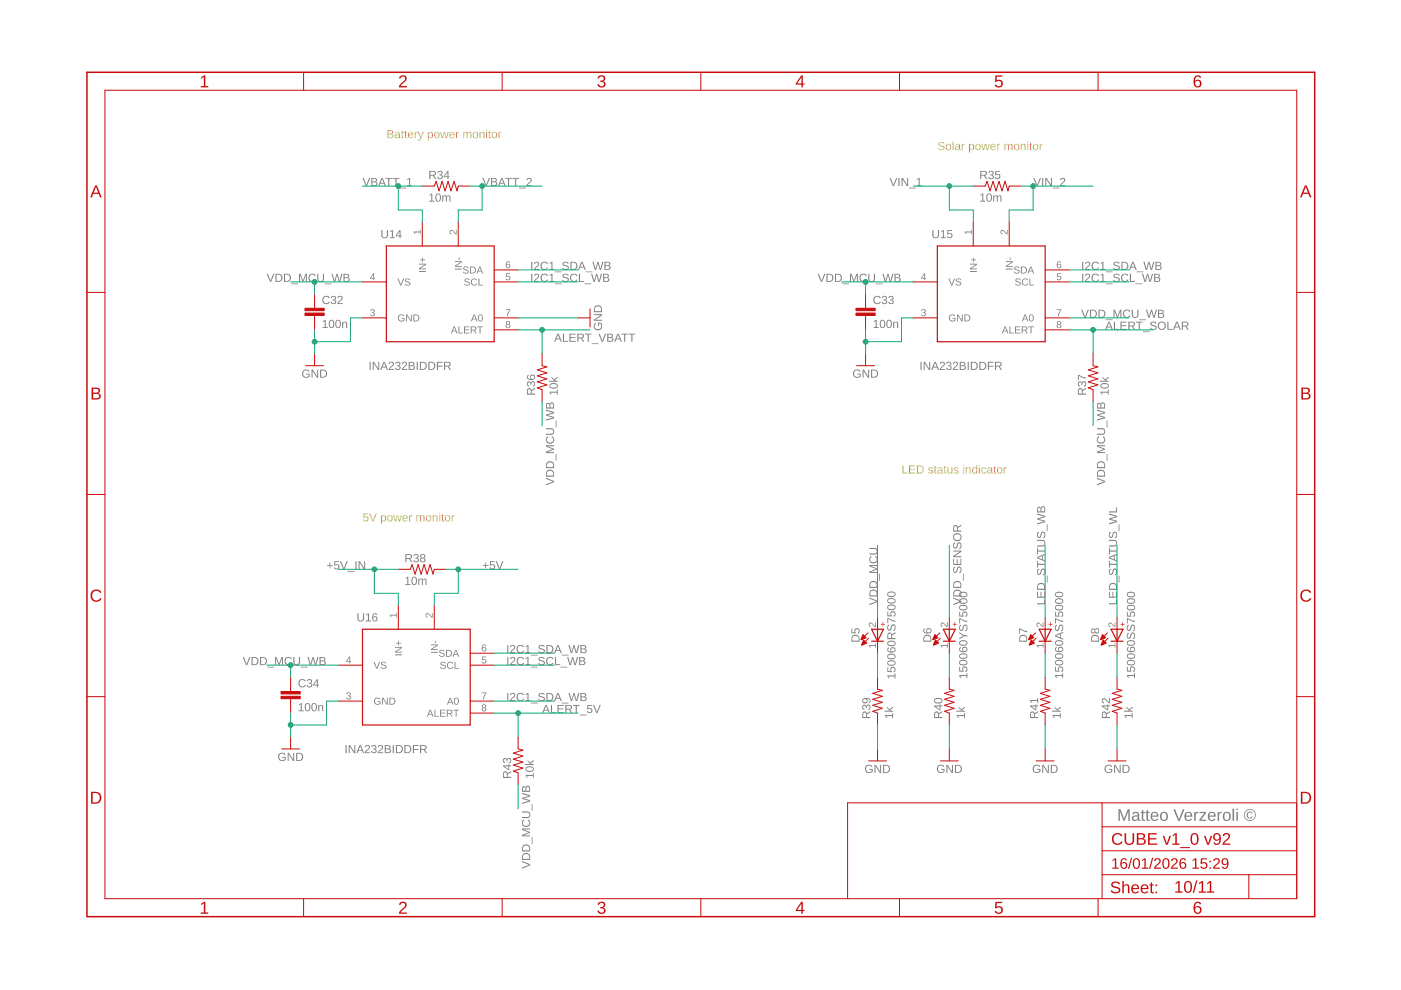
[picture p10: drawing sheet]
<svg xmlns="http://www.w3.org/2000/svg" width="297mm" height="210mm" viewBox="0 0 297 210" stroke-linecap="round" stroke-linejoin="round" font-family="sans-serif">
<g fill="#c8c832">
<path d="M82.1 27.6l1.2 .2v.3l-.3 .3a.47 .47 0 0 1 .4 .6 .47 .47 0 0 1-.6 .3h-.7zM82.4 27.8v.5l.7-.2-.1-.3zM82.4 28.5v.6h.6l.2-.2-.2-.4zM83.8 28.1l.5-.1a.42 .42 0 0 1 .5 .4v.6l.2 .3h-.3l-.1-.3a.45 .45 0 0 1-.6 .4 .45 .45 0 0 1-.3-.6 .45 .45 0 0 1 .6-.3h.3a.3 .3 0 0 0-.2-.4 .3 .3 0 0 0-.4 .2h-.2zM84 28.9a.32 .32 0 0 0 .6 0 .32 .32 0 0 0-.6 0zM85.2 27.7h.2v.3h.2v.1h-.2v.9l.3 .3-.5-.1v-1.1h-.2v-.1h.2zM85.9 27.7h.2v.3h.2v.1h-.2v.9l.2 .3-.4-.1v-1.1h-.2v-.1h.2zM86.6 28.1a.6 .6 0 0 1 .8-.1 .6 .6 0 0 1 .2 .7h-.9a.38 .38 0 0 0 .2 .4 .38 .38 0 0 0 .5-.1h.2a.67 .67 0 0 1-1 .1 .67 .67 0 0 1 0-1zM86.8 28.2l-.1 .3h.7l-.2-.4zM87.9 28h.2v.2l.2-.2h.2v.2h-.2l-.1 .2-.1 .9h-.2zM88.6 28h.2l.4 1.1 .4-1.1h.2l-.5 1.3a.54 .54 0 0 1-.6 .5v-.2h.2l.2-.3zM90.7 28h.2v.2a.5 .5 0 0 1 .7-.2 .5 .5 0 0 1 .2 .6 .53 .53 0 0 1-.7 .7l-.2-.2v.7h-.2zM91.1 28.2a.49 .49 0 0 0-.2 .6 .49 .49 0 0 0 .6 .2v-.8zM92.2 28.1a.64 .64 0 0 1 .9 .1 .64 .64 0 0 1-.1 .9 .64 .64 0 0 1-.9-.1zM92.3 28.2v.7l.1 .2a.49 .49 0 0 0 .6-.5 .49 .49 0 0 0-.5-.5zM93.3 28h.2l.3 1.1 .3-1.1h.2l.3 1.1 .3-1.1h.2l-.4 1.3h-.2l-.3-1.1-.3 1.1h-.2zM95.4 28.1a.6 .6 0 0 1 .7-.1 .6 .6 0 0 1 .3 .7h-1a.38 .38 0 0 0 .3 .4 .38 .38 0 0 0 .5-.1h.2a.67 .67 0 0 1-1 .1 .67 .67 0 0 1 0-1zM95.6 28.2l-.1 .3h.7l-.2-.4zM96.7 28h.2v.2l.1-.2h.3v.2h-.2l-.2 .2v.9h-.2zM98.2 28h.2v.2a.41 .41 0 0 1 .4-.2 .41 .41 0 0 1 .4 .2 .41 .41 0 0 1 .4-.2 .41 .41 0 0 1 .3 .4v.9h-.2v-1l-.2-.2-.3 .3v.9h-.2v-1l-.4-.2-.2 .3v.9h-.2zM100.4 28.1a.64 .64 0 0 1 .9 .1 .64 .64 0 0 1-.1 .9 .64 .64 0 0 1-.9-.1zM100.5 28.2v.7l.1 .2a.49 .49 0 0 0 .6-.5 .49 .49 0 0 0-.6-.5zM101.7 28h.2v.2a.44 .44 0 0 1 .5-.2 .44 .44 0 0 1 .3 .4v.9h-.2v-.8a.32 .32 0 0 0-.4-.4 .32 .32 0 0 0-.2 .4v.8h-.2zM103.1 27.5h.2v.2h-.2zM103.1 28h.2v1.3h-.2zM103.7 27.7h.1v.3h.3v.1h-.3v.9l.3 .3-.4-.1-.1-1.1h-.1v-.1h.1zM104.4 28.1a.64 .64 0 0 1 .9 .1 .64 .64 0 0 1-.1 .9 .64 .64 0 0 1-.9-.1zM104.6 28.2l-.1 .7 .2 .2a.49 .49 0 0 0 .5-.5 .49 .49 0 0 0-.5-.5zM105.7 28h.2v.2l.1-.2h.3v.2h-.2l-.2 .2v.9h-.2z"/>
<path d="M199.1 30.2a.8 .8 0 0 1 1.2 .3h-.3a.4 .4 0 0 0-.5-.3 .4 .4 0 0 0-.2 .5l.1 .1a.57 .57 0 0 1 .8 .3 .57 .57 0 0 1-.2 .7l-.4 .1a.63 .63 0 0 1-.7-.5h.2a.46 .46 0 0 0 .5 .3 .46 .46 0 0 0 .4-.5l-.5-.2a.49 .49 0 0 1-.5-.2 .49 .49 0 0 1 .1-.6zM200.7 30.7a.64 .64 0 0 1 .9 0 .64 .64 0 0 1-.1 .9 .64 .64 0 0 1-.9-.1zM200.8 30.8v.6l.1 .3a.49 .49 0 0 0 .6-.5 .49 .49 0 0 0-.6-.5zM202 30h.2v1.8h-.2zM202.6 30.6l.4-.1a.42 .42 0 0 1 .5 .4l.1 .7 .1 .2h-.2l-.2-.2a.45 .45 0 0 1-.5 .3 .45 .45 0 0 1-.3-.6 .45 .45 0 0 1 .5-.3h.3a.3 .3 0 0 0-.2-.3 .3 .3 0 0 0-.4 .2l-.2-.1zM202.7 31.4a.32 .32 0 0 0 .6 0 .32 .32 0 0 0-.6 0zM203.9 30.5h.2v.3l.2-.2 .2-.1v.2h-.2l-.1 .3-.1 .8h-.2zM205.4 30.5h.2l.1 .2a.5 .5 0 0 1 .6-.2 .5 .5 0 0 1 .3 .7 .53 .53 0 0 1-.7 .6l-.2-.2v.8h-.3zM205.8 30.7a.49 .49 0 0 0-.2 .6 .49 .49 0 0 0 .6 .3v-.8zM206.9 30.7a.64 .64 0 0 1 .9 0 .64 .64 0 0 1-.1 .9 .64 .64 0 0 1-.9-.1zM207.1 30.8l-.1 .6 .2 .3a.49 .49 0 0 0 .5-.5 .49 .49 0 0 0-.5-.5zM208 30.5h.3l.2 1.2 .3-1.2h.3l.3 1.2 .2-1.2h.3l-.4 1.3h-.3l-.3-1.1-.2 1.1h-.3zM210.1 30.7a.6 .6 0 0 1 .7-.2 .6 .6 0 0 1 .3 .7h-.9a.38 .38 0 0 0 .2 .5 .38 .38 0 0 0 .5-.2h.2a.67 .67 0 0 1-1 .2 .67 .67 0 0 1 0-1zM210.3 30.8l-.1 .3h.7l-.2-.4zM211.4 30.5h.2v.3l.1-.2 .3-.1v.2h-.2l-.2 .3v.8h-.2zM212.9 30.5h.2v.2a.41 .41 0 0 1 .4-.2 .41 .41 0 0 1 .4 .2 .41 .41 0 0 1 .5-.2 .41 .41 0 0 1 .3 .5v.8h-.2v-1l-.3-.1-.3 .2v.9h-.2v-1l-.4-.1-.1 .2v.9h-.3zM215.1 30.7a.64 .64 0 0 1 .9 0 .64 .64 0 0 1-.1 .9 .64 .64 0 0 1-.9-.1zM215.3 30.8l-.1 .6 .2 .3a.49 .49 0 0 0 .5-.5 .49 .49 0 0 0-.5-.5zM216.4 30.5h.2v.2a.44 .44 0 0 1 .5-.2 .44 .44 0 0 1 .4 .5v.8h-.3v-.8a.32 .32 0 0 0-.3-.4 .32 .32 0 0 0-.3 .5v.7h-.2zM217.8 30h.2v.2h-.2zM217.8 30.5h.2v1.3h-.2zM218.4 30.2h.2v.3h.2v.2h-.2v.8l.3 .3-.5-.1v-1h-.2v-.2h.2zM219.1 30.7a.64 .64 0 0 1 .9 0 .64 .64 0 0 1-.1 .9 .64 .64 0 0 1-.9-.1zM219.3 30.8l-.1 .6 .2 .3a.49 .49 0 0 0 .5-.5 .49 .49 0 0 0-.5-.5zM220.4 30.5h.2v.3l.2-.2 .3-.1v.2h-.3l-.1 .3v.8h-.3z"/>
<path d="M77.1 108.8h.9v.2h-.7l-.1 .6a.59 .59 0 0 1 .9 .2 .59 .59 0 0 1-.4 .8 .59 .59 0 0 1-.8-.4l.3-.1a.38 .38 0 0 0 .5 .2 .38 .38 0 0 0 .1-.6 .38 .38 0 0 0-.6 .1h-.2zM78.2 108.8h.3l.6 1.5 .5-1.5h.3l-.7 1.8h-.3zM80.8 109.2h.2v.2a.5 .5 0 0 1 .6-.1 .5 .5 0 0 1 .3 .6 .53 .53 0 0 1-.7 .7l-.2-.3v.8h-.2zM81.1 109.4a.49 .49 0 0 0-.1 .7 .49 .49 0 0 0 .6 .2v-.8zM82.2 109.4a.64 .64 0 0 1 .9 .1 .64 .64 0 0 1 0 .9 .64 .64 0 0 1-.9-.1zM82.4 109.5l-.1 .6 .2 .3a.49 .49 0 0 0 .5-.5 .49 .49 0 0 0-.5-.5zM83.4 109.2h.2l.3 1.2 .3-1.2h.2l.3 1.2 .3-1.2h.2l-.4 1.4h-.3l-.2-1.2-.3 1.2h-.3zM85.4 109.4a.6 .6 0 0 1 .8-.1 .6 .6 0 0 1 .3 .6h-1a.38 .38 0 0 0 .3 .5 .38 .38 0 0 0 .4-.2l.2 .1a.67 .67 0 0 1-1 .1 .67 .67 0 0 1 0-1zM85.6 109.5l-.1 .3h.7l-.2-.4zM86.7 109.2h.2l.1 .3 .1-.2 .3-.1v.2h-.3l-.1 .3v.9h-.3zM88.3 109.2h.2v.3a.41 .41 0 0 1 .3-.3 .41 .41 0 0 1 .4 .3 .41 .41 0 0 1 .5-.3 .41 .41 0 0 1 .3 .5v.9h-.2v-1l-.3-.2-.2 .2-.1 1h-.2v-1l-.3-.2-.2 .2v1h-.2zM90.4 109.4a.64 .64 0 0 1 .9 .1 .64 .64 0 0 1-.1 .9 .64 .64 0 0 1-.9-.1zM90.6 109.5l-.1 .6 .2 .3a.49 .49 0 0 0 .5-.5 .49 .49 0 0 0-.5-.5zM91.7 109.2h.2v.3a.44 .44 0 0 1 .6-.3 .44 .44 0 0 1 .3 .5v.9h-.2v-.9a.32 .32 0 0 0-.4-.3 .32 .32 0 0 0-.2 .4v.8h-.3zM93.1 108.7h.2v.3h-.2zM93.1 109.2h.2v1.4h-.2zM93.8 108.9h.1v.3h.3v.2h-.3v.8l.3 .3-.5-.1v-1h-.2v-.2h.2zM94.5 109.4a.64 .64 0 0 1 .9 .1 .64 .64 0 0 1-.1 .9 .64 .64 0 0 1-.9-.1zM94.6 109.5v.6l.1 .3a.49 .49 0 0 0 .6-.5 .49 .49 0 0 0-.6-.5zM95.8 109.2h.2v.3l.1-.2 .3-.1v.2h-.3l-.1 .3v.9h-.2z"/>
<path d="M191.3 98.7h.3v1.5h.8v.2h-1.1zM192.7 98.7h1.3v.2h-1v.5h1v.2h-1v.6h1.1v.2h-1.4zM194.4 98.7h.6a.86 .86 0 0 1 .9 .8 .86 .86 0 0 1-.9 .9h-.6zM194.6 98.9v1.3a.73 .73 0 0 0 1-.7 .73 .73 0 0 0-1-.6zM196.9 99.2l.6-.1 .3 .3h-.2a.28 .28 0 0 0-.3-.2 .28 .28 0 0 0-.2 .3l.5 .2a.36 .36 0 0 1 .2 .4 .36 .36 0 0 1-.3 .3l-.6-.1-.2-.2 .2-.1a.32 .32 0 0 0 .4 .3 .32 .32 0 0 0 .3-.4l-.2-.1a.44 .44 0 0 1-.5-.1 .44 .44 0 0 1 0-.5zM198.2 98.8h.1v.3h.3v.1h-.3v.9l.3 .3-.5-.1v-1.1h-.1v-.1h.1zM198.9 99.2l.4-.1a.42 .42 0 0 1 .5 .4v.7l.2 .2h-.3l-.1-.3a.45 .45 0 0 1-.6 .4 .45 .45 0 0 1-.3-.6 .45 .45 0 0 1 .6-.3h.3a.3 .3 0 0 0-.2-.4 .3 .3 0 0 0-.4 .2h-.2zM199 100a.32 .32 0 0 0 .6 0 .32 .32 0 0 0-.6 0zM200.3 98.8h.1v.3h.3v.1h-.3v.9l.3 .3-.5-.1v-1.1h-.2v-.1h.2zM200.9 99.1h.2v.8a.32 .32 0 0 0 .3 .4 .32 .32 0 0 0 .3-.5v-.7h.2v1.3h-.2v-.2a.44 .44 0 0 1-.5 .2 .44 .44 0 0 1-.3-.4zM202.3 99.2l.6-.1 .3 .3h-.2a.28 .28 0 0 0-.3-.2 .28 .28 0 0 0-.2 .3l.5 .2a.36 .36 0 0 1 .3 .4 .36 .36 0 0 1-.4 .3l-.6-.1-.1-.2 .2-.1a.32 .32 0 0 0 .3 .3 .32 .32 0 0 0 .3-.4l-.2-.1a.44 .44 0 0 1-.5-.1 .44 .44 0 0 1 0-.5zM204.2 98.6h.2v.2h-.2zM204.2 99.1h.2v1.3h-.2zM204.8 99.1h.2v.2a.44 .44 0 0 1 .5-.2 .44 .44 0 0 1 .3 .4v.9h-.2v-.8a.32 .32 0 0 0-.4-.4 .32 .32 0 0 0-.2 .4v.8h-.2zM206.2 99.2l.4-.1 .4 .2v-.7h.2v1.8h-.2v-.2a.5 .5 0 0 1-.7 .2 .5 .5 0 0 1-.2-.7zM206.4 99.3l-.1 .7 .2 .2a.49 .49 0 0 0 .5-.5 .49 .49 0 0 0-.5-.5zM207.5 98.6h.3v.2h-.3zM207.5 99.1h.3v1.3h-.3zM208.2 99.2l.6-.1 .3 .3-.2 .1-.2-.3a.46 .46 0 0 0-.5 .6 .46 .46 0 0 0 .7 .3l.2-.1a.61 .61 0 0 1-.9 .3 .61 .61 0 0 1-.1-.9zM209.4 99.2l.5-.1a.42 .42 0 0 1 .5 .4v.7l.2 .2h-.3l-.1-.3a.45 .45 0 0 1-.6 .4 .45 .45 0 0 1-.3-.6 .45 .45 0 0 1 .5-.3h.3a.3 .3 0 0 0-.2-.4 .3 .3 0 0 0-.3 .2h-.3zM209.5 100a.35 .35 0 0 0 .7 0 .35 .35 0 0 0-.7 0zM210.8 98.8h.2v.3h.2v.1h-.2v.9l.2 .3-.4-.1v-1.1h-.2v-.1h.2zM211.5 99.2a.64 .64 0 0 1 .9 .1 .64 .64 0 0 1-.1 .9 .64 .64 0 0 1-.9-.1zM211.7 99.3l-.1 .7 .2 .2a.49 .49 0 0 0 .5-.5 .49 .49 0 0 0-.5-.5zM212.8 99.1h.2v.2l.2-.2h.2v.2h-.2l-.1 .2-.1 .9h-.2z"/>
</g>
<g fill="#808080">
<path d="M87.7 49.1h1.3v-.4h.2v.9h-.2v-.3h-1.1l.2 .3h-.1z"/>
<path d="M95.4 48.9a.78 .78 0 0 1 1.1 .5l.1 .1v-.8h.2v1l-.7-.5a.3 .3 0 0 0-.5-.2 .3 .3 0 0 0 .1 .5v.2l-.4-.3z"/>
<path d="M78.7 65.6a.43 .43 0 0 1 .7 0 .43 .43 0 0 1-.3 .7 .39 .39 0 0 1 .4 .4 .39 .39 0 0 1-.5 .4l-.5-.3v-.1l.2-.1a.3 .3 0 0 0 .4 .3 .3 .3 0 0 0 .1-.5h-.4v-.2a.29 .29 0 0 0 .4-.1 .29 .29 0 0 0-.2-.4 .29 .29 0 0 0-.3 .2h-.2z"/>
<path d="M107.3 57.9h.8v.2h-.6l-.1 .5a.5 .5 0 0 1 .8 .2 .5 .5 0 0 1-.4 .7 .5 .5 0 0 1-.6-.4l.5 .2a.34 .34 0 0 0 .3-.5 .34 .34 0 0 0-.6-.1h-.2z"/>
<path d="M107.2 65.6h1l-.5 1.4h-.2l.1-.4 .4-.9h-.8z"/>
<path d="M204.5 49.1h1.3v-.4h.2v.9h-.2v-.3h-1.1l.3 .3h-.2z"/>
<path d="M212.2 48.9a.78 .78 0 0 1 1.1 .5l.2 .1v-.8h.1v1l-.7-.5a.3 .3 0 0 0-.5-.2 .3 .3 0 0 0 .1 .5v.2l-.3-.3z"/>
<path d="M195.5 65.6a.43 .43 0 0 1 .7 0 .43 .43 0 0 1-.2 .7 .39 .39 0 0 1 .3 .4 .39 .39 0 0 1-.5 .4l-.4-.3-.1-.1 .2-.1a.3 .3 0 0 0 .4 .3 .3 .3 0 0 0 .1-.5h-.3v-.2a.29 .29 0 0 0 .4-.1 .29 .29 0 0 0-.2-.4 .29 .29 0 0 0-.4 .2h-.2z"/>
<path d="M224.1 57.9h.9v.2h-.7v.5a.5 .5 0 0 1 .7 .2 .5 .5 0 0 1-.3 .7 .5 .5 0 0 1-.7-.4l.5 .2a.34 .34 0 0 0 .3-.5 .34 .34 0 0 0-.6-.1h-.1z"/>
<path d="M224 65.6h1l-.5 1.4h-.2l.1-.4 .4-.9h-.8z"/>
<path d="M82.6 130.3h1.3v-.3h.2v.9h-.2v-.4h-1.1l.3 .4h-.2z"/>
<path d="M90.3 130.1a.78 .78 0 0 1 1.1 .6l.2 .1v-.8h.1v1l-.7-.6a.3 .3 0 0 0-.5-.2 .3 .3 0 0 0 .1 .6v.2l-.3-.3z"/>
<path d="M73.6 146.9a.43 .43 0 0 1 .7 0 .43 .43 0 0 1-.2 .6 .39 .39 0 0 1 .3 .5 .39 .39 0 0 1-.5 .3l-.4-.2-.1-.2h.2a.3 .3 0 0 0 .4 .3 .3 .3 0 0 0 .1-.5l-.3-.1v-.1a.29 .29 0 0 0 .4-.2 .29 .29 0 0 0-.2-.4 .29 .29 0 0 0-.4 .3h-.2z"/>
<path d="M102.2 139.2h.9v.2h-.7v.4a.5 .5 0 0 1 .7 .3 .5 .5 0 0 1-.3 .6 .5 .5 0 0 1-.7-.4l.5 .2a.34 .34 0 0 0 .3-.4 .34 .34 0 0 0-.5-.1h-.2z"/>
<path d="M102.1 146.8h1l-.5 1.5h-.2l.1-.4 .4-.9h-.8z"/>
<path d="M219.8 136.8h1.3v-.4h.1v.9h-.1v-.3h-1.1l.2 .3h-.2z"/>
<path d="M219.9 132.1a.78 .78 0 0 1 1 .5l.2 .1v-.7h.1v.9l-.7-.5a.3 .3 0 0 0-.5-.2 .3 .3 0 0 0 .2 .5l-.1 .2-.3-.3z"/>
<path d="M235 136.8h1.3v-.4h.2v.9h-.2v-.3h-1.1l.2 .3h-.1z"/>
<path d="M235.1 132.1a.78 .78 0 0 1 1.1 .5l.1 .1v-.7h.2v.9l-.7-.5a.3 .3 0 0 0-.5-.2 .3 .3 0 0 0 .1 .5v.2l-.4-.3z"/>
<path d="M184.2 136.8h1.3v-.4h.2v.9h-.2v-.3h-1.1l.2 .3h-.1z"/>
<path d="M184.3 132.1a.78 .78 0 0 1 1.1 .5l.1 .1v-.7h.2v.9l-.7-.5a.3 .3 0 0 0-.5-.2 .3 .3 0 0 0 .1 .5v.2l-.4-.3z"/>
<path d="M199.5 136.8h1.3v-.4h.1v.9h-.1v-.3h-1.2l.3 .3h-.2z"/>
<path d="M199.5 132.1a.78 .78 0 0 1 1.1 .5l.2 .1v-.7h.1v.9l-.7-.5a.3 .3 0 0 0-.5-.2 .3 .3 0 0 0 .1 .5v.2l-.3-.3z"/>
<path d="M237.1 171.6h.5l.7 2.1 .8-2.1h.4v2.4h-.3v-2.1l-.8 2.1h-.2l-.8-2.1v2.1h-.3zM240.3 172.2a.75 .75 0 0 1 .8-.1 .75 .75 0 0 1 .4 .6v1l.3 .1v.2h-.4l-.2-.3a.64 .64 0 0 1-.8 .4 .64 .64 0 0 1-.4-.8 .64 .64 0 0 1 .8-.4h.4a.43 .43 0 0 0-.3-.6 .43 .43 0 0 0-.5 .4l-.3-.1zM240.4 173.2a.39 .39 0 0 0 0 .6 .39 .39 0 0 0 .6-.1l.2-.6zM242.2 171.7h.2v.4h.3v.3h-.3v1.2l.1 .2h.3v.2h-.6l-.1-.1v-1.5h-.2v-.3h.2zM243.2 171.7h.2v.4h.3v.3h-.3v1.2l.1 .2h.3v.2h-.6l-.1-.1v-1.5h-.2v-.3h.2zM244.2 172.4a.86 .86 0 0 1 1-.2 .86 .86 0 0 1 .4 1h-1.3a.55 .55 0 0 0 .3 .6 .55 .55 0 0 0 .7-.3l.3 .1a.94 .94 0 0 1-1.4 .3 .94 .94 0 0 1-.2-1.3zM244.4 172.5l-.1 .4h1l-.3-.5zM246.1 172.4a.9 .9 0 0 1 1.2-.1 .9 .9 0 0 1 .3 1.1 .9 .9 0 0 1-1.2 .6 .9 .9 0 0 1-.4-1.3zM246.5 172.4a.87 .87 0 0 0 .3 1.4 .8 .8 0 0 0 .5-.7 .8 .8 0 0 0-.5-.8zM248.8 171.6h.3l.9 2.1 .8-2.1h.3l-1 2.4h-.3zM251.3 172.4a.86 .86 0 0 1 1.1-.2 .86 .86 0 0 1 .4 1h-1.4a.55 .55 0 0 0 .4 .6 .55 .55 0 0 0 .7-.3l.2 .1a.94 .94 0 0 1-1.3 .3 .94 .94 0 0 1-.2-1.3zM251.6 172.5l-.2 .4h1.1l-.3-.5zM253.2 172.1h.3v.4l.2-.3 .4-.1v.3h-.4l-.1 .3-.1 1.3h-.3zM254.3 172.1h1.4v.3l-1 1.4h1v.2h-1.4v-.2l1-1.4h-1zM256.3 172.4a.86 .86 0 0 1 1-.2 .86 .86 0 0 1 .5 1h-1.4a.55 .55 0 0 0 .3 .6 .55 .55 0 0 0 .7-.3l.3 .1a.94 .94 0 0 1-1.3 .3 .94 .94 0 0 1-.2-1.3zM256.6 172.5l-.2 .4h1l-.3-.5zM258.2 172.1h.2l.1 .4 .1-.3 .4-.1v.3h-.3l-.2 .3v1.3h-.3zM259.5 172.4a.9 .9 0 0 1 1.1-.1 .9 .9 0 0 1 .3 1.1 .9 .9 0 0 1-1.2 .6 .9 .9 0 0 1-.4-1.3zM259.8 172.4a.87 .87 0 0 0 .3 1.4 .8 .8 0 0 0 .5-.7 .8 .8 0 0 0-.5-.8zM261.3 171.4h.3v2.6h-.3zM262.1 171.4h.3v.3h-.3zM262.1 172.1h.3v1.9h-.3zM263.7 172.8a1.3 1.3 0 0 1 2.6 0 1.3 1.3 0 0 1-2.6 0zM263.9 172.8a1.1 1.1 0 0 0 2.2 0 1.1 1.1 0 0 0-2.2 0zM264.5 172.3l.3-.2a.66 .66 0 0 1 .8 .3l-.2 .1a.49 .49 0 0 0-.7 0 .49 .49 0 0 0 0 .7 .49 .49 0 0 0 .7-.1l.2 .1a.73 .73 0 0 1-1.1 .2 .73 .73 0 0 1 0-1.1z"/>
<path d="M78.3 76.7h.3v1.7h-.3zM79 76.7h.3l.9 1.5v-1.5h.2v1.7h-.3l-.9-1.4v1.4h-.2zM81.3 76.7h.3l.7 1.7h-.3l-.2-.5h-.7l-.2 .5h-.3zM81.4 76.9l-.3 .8h.7zM82.6 76.8a.55 .55 0 0 1 .8 .1 .55 .55 0 0 1-.3 .8l-.5 .5h.9v.2h-1.1l.1-.3 .4-.4a.37 .37 0 0 0 .4-.6 .37 .37 0 0 0-.6-.1l-.3 .1zM84 76.8a.5 .5 0 0 1 .8 0 .5 .5 0 0 1-.3 .8 .51 .51 0 0 1 .3 .8 .51 .51 0 0 1-.9-.1l-.1-.3h.2a.35 .35 0 0 0 .5 .3 .35 .35 0 0 0 .1-.6h-.4v-.2a.33 .33 0 0 0 .5-.2 .33 .33 0 0 0-.3-.5 .33 .33 0 0 0-.4 .4l-.2-.1zM85.4 76.8a.55 .55 0 0 1 .8 .1 .55 .55 0 0 1-.3 .8l-.5 .5h.9v.2h-1.1l.1-.3 .4-.4a.37 .37 0 0 0 .4-.6 .37 .37 0 0 0-.6-.1l-.3 .1zM86.7 76.7l1.1 .2 .1 .4-.3 .2a.47 .47 0 0 1 .4 .6 .47 .47 0 0 1-.7 .3h-.6zM86.9 76.9v.5l.7-.1v-.3zM86.9 77.6v.6h.6l.2-.1-.1-.4zM88.3 76.7h.3v1.7h-.3zM89 76.7h.6a.86 .86 0 0 1 .9 .8 .86 .86 0 0 1-.8 .9h-.7zM89.2 76.9v1.3a.73 .73 0 0 0 1.1-.6 .73 .73 0 0 0-1.1-.7zM90.8 76.7h.6a.86 .86 0 0 1 .9 .8 .86 .86 0 0 1-.8 .9h-.7zM91 76.9v1.3a.73 .73 0 0 0 1.1-.6 .73 .73 0 0 0-1.1-.7zM92.6 76.7h1.2v.2h-.9v.6h.9v.2h-.9v.7h-.3zM94.1 76.7h.9a.5 .5 0 0 1 .6 .4 .5 .5 0 0 1-.5 .6l.5 .7h-.2l-.5-.7h-.5v.7h-.3zM94.4 76.9v.6h.5a.32 .32 0 0 0 .4-.3 .32 .32 0 0 0-.4-.3z"/>
<path d="M91.1 41.3l.6-.3v1.6h.4v.2h-1.1v-.2h.4v-1.4l-.3 .3zM92.6 41.1a.64 .64 0 0 1 .7 .1 .64 .64 0 0 1 .2 .7 .64 .64 0 0 1-.6 .9 .64 .64 0 0 1-.6-.9zM92.7 41.2a.97 .97 0 0 0 .2 1.4 .86 .86 0 0 0 0-1.4zM93.8 41.4h.2v.3a.41 .41 0 0 1 .4-.3 .41 .41 0 0 1 .3 .3 .41 .41 0 0 1 .5-.3 .41 .41 0 0 1 .3 .5v.9h-.2v-1l-.3-.2-.2 .2-.1 1h-.2v-1l-.3-.2-.2 .2v1h-.2z"/>
<path d="M64.3 78.6a.9 .9 0 0 1 1.3 .1l-.2 .1a.68 .68 0 0 0-.9 0 .68 .68 0 0 0-.1 .9 .68 .68 0 0 0 1 .1l.1-.4h-.6v-.2h.8v.6a.94 .94 0 0 1-1.4 .1 .94 .94 0 0 1 0-1.3zM66.1 78.4h.2l1 1.4-.1-1.4h.3v1.7h-.3l-.9-1.5v1.5h-.2zM67.9 78.4h.5a.86 .86 0 0 1 .9 .8 .86 .86 0 0 1-.8 .9h-.6zM68.1 78.5v1.4a.73 .73 0 0 0 1-.7 .73 .73 0 0 0-1-.7z"/>
<path d="M126.1 68.6l.2-.2 .1 .3a.68 .68 0 0 0-.1 .9 .68 .68 0 0 0 1 .1 .68 .68 0 0 0 .1-1l-.4-.1v.5h-.2v-.7h.6a.91 .91 0 0 1 .1 1.3 .91 .91 0 0 1-1.2 .1 .91 .91 0 0 1-.2-1.2zM125.9 66.6h1.7v.3l-1.4 .9h1.4v.2h-1.7v-.3l1.5-.9h-1.5zM126.1 65a.88 .88 0 0 1 1-.2 .88 .88 0 0 1 .5 .8v.6h-1.7v-.8zM126.3 65.1l-.2 .9h1.4a.74 .74 0 0 0-.3-.9 .74 .74 0 0 0-.9 0z"/>
<path d="M207.9 41.3l.6-.3v1.6h.4v.2h-1.1v-.2h.5v-1.4l-.4 .3zM209.4 41.1a.64 .64 0 0 1 .7 .1 .64 .64 0 0 1 .2 .7 .64 .64 0 0 1-.6 .9 .64 .64 0 0 1-.6-.9zM209.5 41.2a.97 .97 0 0 0 .2 1.4 .86 .86 0 0 0 0-1.4zM210.6 41.4h.2v.3a.41 .41 0 0 1 .4-.3 .41 .41 0 0 1 .3 .3 .41 .41 0 0 1 .5-.3 .41 .41 0 0 1 .3 .5v.9h-.2v-1l-.2-.2-.3 .2v1h-.3v-1l-.3-.2-.2 .2v1h-.2z"/>
<path d="M181.1 78.6a.9 .9 0 0 1 1.4 .1l-.3 .1a.68 .68 0 0 0-.9 0 .68 .68 0 0 0-.1 .9 .68 .68 0 0 0 1 .1l.1-.4h-.5v-.2h.7v.6a.94 .94 0 0 1-1.4 .1 .94 .94 0 0 1 0-1.3zM182.9 78.4h.3l.9 1.4v-1.4h.2v1.7h-.3l-.9-1.5v1.5h-.2zM184.7 78.4h.6a.86 .86 0 0 1 .9 .8 .86 .86 0 0 1-.9 .9h-.6zM184.9 78.5v1.4a.73 .73 0 0 0 1-.7 .73 .73 0 0 0-1-.7z"/>
<path d="M86 122.6l.6-.3v1.5h.4v.2h-1.1v-.2h.5v-1.3l-.4 .3zM87.5 122.4a.64 .64 0 0 1 .7 0 .64 .64 0 0 1 .2 .8 .64 .64 0 0 1-.6 .8 .64 .64 0 0 1-.6-.8zM87.6 122.5a.97 .97 0 0 0 .2 1.4 .86 .86 0 0 0 0-1.5zM88.7 122.7h.2v.2a.41 .41 0 0 1 .4-.2 .41 .41 0 0 1 .3 .2 .41 .41 0 0 1 .5-.2 .41 .41 0 0 1 .3 .4v.9h-.2v-1l-.2-.2-.3 .3v.9h-.3v-1l-.3-.1-.2 .2v.9h-.2z"/>
<path d="M59.2 159.8a.9 .9 0 0 1 1.4 .2l-.3 .1a.68 .68 0 0 0-.9-.1 .68 .68 0 0 0-.1 1 .68 .68 0 0 0 1 .1l.1-.4h-.5v-.2h.7v.6a.94 .94 0 0 1-1.4 .1 .94 .94 0 0 1 0-1.4zM61 159.6h.3l.9 1.5v-1.5h.2v1.7h-.3l-.9-1.4v1.4h-.2zM62.8 159.6h.6a.86 .86 0 0 1 .9 .8 .86 .86 0 0 1-.9 .9h-.6zM63 159.8v1.4a.73 .73 0 0 0 1-.7 .73 .73 0 0 0-1-.7z"/>
<path d="M183.6 162.4a.9 .9 0 0 1 1.4 .1l-.2 .1a.68 .68 0 0 0-1 0 .68 .68 0 0 0 0 .9 .68 .68 0 0 0 .9 .1l.1-.4h-.5v-.2h.7v.6a.94 .94 0 0 1-1.3 .1 .94 .94 0 0 1-.1-1.3zM185.4 162.2h.3l.9 1.4v-1.4h.2v1.7h-.3l-.9-1.5v1.5h-.2zM187.2 162.2h.6a.86 .86 0 0 1 .9 .8 .86 .86 0 0 1-.8 .9h-.7zM187.5 162.3v1.4a.73 .73 0 0 0 1-.7 .73 .73 0 0 0-1-.7z"/>
<path d="M198.9 162.4a.9 .9 0 0 1 1.3 .1l-.2 .1a.68 .68 0 0 0-.9 0 .68 .68 0 0 0-.1 .9 .68 .68 0 0 0 .9 .1l.2-.4h-.6v-.2h.8v.6a.94 .94 0 0 1-1.4 .1 .94 .94 0 0 1 0-1.3zM200.7 162.2h.2l1 1.4-.1-1.4h.3v1.7h-.3l-.9-1.5v1.5h-.2zM202.5 162.2h.5a.86 .86 0 0 1 .9 .8 .86 .86 0 0 1-.8 .9h-.6zM202.7 162.3v1.4a.73 .73 0 0 0 1-.7 .73 .73 0 0 0-1-.7z"/>
<path d="M116.5 83h1.6v-.4h.1v1.1h-.1v-.4h-1.4l.3 .4h-.2zM116.6 81.5a1.02 1.02 0 0 1 1.7 .3 .95 .95 0 0 1-.9 .6 .95 .95 0 0 1-.9-.6zM116.7 81.6a.66 .66 0 0 0 .4 .6 .66 .66 0 0 0 .7-.1 .41 .41 0 0 0 .2-.6 .41 .41 0 0 0-.6-.1zM116.9 79.9l.6 .5 .7-.5v.2l-.6 .5 .2 .1h.4v.2h-1.8v-.2h1.2l-.7-.6z"/>
<path d="M233.3 83h1.6v-.4h.2v1.1h-.2v-.4h-1.3l.2 .4h-.2zM233.4 81.5a1.02 1.02 0 0 1 1.7 .3 .95 .95 0 0 1-.9 .6 .95 .95 0 0 1-.9-.6zM233.5 81.6a.66 .66 0 0 0 .4 .6 .66 .66 0 0 0 .7-.1 .41 .41 0 0 0 .2-.6 .41 .41 0 0 0-.6-.1zM233.7 79.9l.6 .5 .8-.5v.2l-.6 .5 .1 .1h.5v.2h-1.8v-.2h1.1l-.7-.6z"/>
<path d="M111.4 164.3h1.6v-.4h.2v1.1h-.2v-.5h-1.3l.2 .4h-.2zM111.5 162.7a1.02 1.02 0 0 1 1.7 .4 .95 .95 0 0 1-.9 .6 .95 .95 0 0 1-.9-.6zM111.6 162.9a.66 .66 0 0 0 .4 .6 .66 .66 0 0 0 .7-.1 .41 .41 0 0 0 .2-.6 .41 .41 0 0 0-.6-.1zM111.8 161.1l.6 .6 .8-.6v.3l-.6 .4 .1 .2h.5v.2h-1.8v-.2h1.1l-.7-.6z"/>
<path d="M187.6 151.6h1.6v-.4h.1v1.1h-.1v-.5h-1.4l.3 .4h-.2zM188 149.8l.6 .6 .7-.6v.3l-.6 .4 .2 .2h.4v.2h-1.8v-.2h1.2l-.7-.6z"/>
<path d="M202.9 151.6h1.5v-.4h.2v1.1h-.2v-.5h-1.3l.3 .4h-.3zM203.3 149.8l.5 .6 .8-.6v.3l-.6 .4 .1 .2h.5v.2h-1.8v-.2h1.1l-.6-.6z"/>
<path d="M195.2 76.7h.2v1.7h-.2zM195.8 76.7h.3l.9 1.5v-1.5h.2v1.7h-.3l-.9-1.4v1.4h-.2zM198.1 76.7h.3l.7 1.7h-.2l-.2-.5h-.8l-.2 .5h-.3zM198.3 76.9l-.4 .8h.7zM199.4 76.8a.55 .55 0 0 1 .9 .1 .55 .55 0 0 1-.3 .8l-.5 .5h.9v.2h-1.2l.1-.3 .5-.4a.37 .37 0 0 0 .3-.6 .37 .37 0 0 0-.6-.1l-.3 .1zM200.8 76.8a.5 .5 0 0 1 .8 0 .5 .5 0 0 1-.2 .8 .51 .51 0 0 1 .2 .8 .51 .51 0 0 1-.8-.1l-.2-.3h.2a.35 .35 0 0 0 .5 .3 .35 .35 0 0 0 .1-.6h-.4v-.2a.33 .33 0 0 0 .5-.2 .33 .33 0 0 0-.3-.5 .33 .33 0 0 0-.4 .4l-.2-.1zM202.2 76.8a.55 .55 0 0 1 .8 .1 .55 .55 0 0 1-.3 .8l-.5 .5h.9v.2h-1.1l.1-.3 .4-.4a.37 .37 0 0 0 .4-.6 .37 .37 0 0 0-.6-.1l-.3 .1zM203.5 76.7l1.1 .2 .1 .4-.3 .2a.47 .47 0 0 1 .4 .6 .47 .47 0 0 1-.6 .3h-.7zM203.7 76.9v.5l.7-.1v-.3zM203.7 77.6v.6h.6l.2-.1-.1-.4zM205.2 76.7h.2v1.7h-.2zM205.8 76.7h.6a.86 .86 0 0 1 .9 .8 .86 .86 0 0 1-.8 .9h-.7zM206.1 76.9v1.3a.73 .73 0 0 0 1-.6 .73 .73 0 0 0-1-.7zM207.6 76.7h.6a.86 .86 0 0 1 .9 .8 .86 .86 0 0 1-.8 .9h-.7zM207.9 76.9v1.3a.73 .73 0 0 0 1-.6 .73 .73 0 0 0-1-.7zM209.4 76.7h1.3v.2h-1v.6h.9v.2h-.9v.7h-.3zM211 76.7h.8a.5 .5 0 0 1 .6 .4 .5 .5 0 0 1-.4 .6l.4 .7h-.2l-.5-.7h-.5v.7h-.2zM211.2 76.9v.6h.6a.32 .32 0 0 0 .3-.3 .32 .32 0 0 0-.4-.3z"/>
<path d="M73.3 158h.2v1.7h-.2zM73.9 158h.3l.9 1.4v-1.4h.2v1.7h-.3l-.9-1.5v1.5h-.2zM76.2 158h.3l.7 1.7h-.2l-.2-.5h-.8l-.2 .5h-.3zM76.4 158.1l-.4 .9h.7zM77.5 158.1a.55 .55 0 0 1 .9 .1 .55 .55 0 0 1-.3 .8l-.5 .5h.9v.2h-1.2l.1-.3 .5-.5a.37 .37 0 0 0 .3-.5 .37 .37 0 0 0-.6-.1l-.3 .1zM78.9 158.1a.5 .5 0 0 1 .8-.1 .5 .5 0 0 1-.2 .8 .51 .51 0 0 1 .2 .8 .51 .51 0 0 1-.8 0l-.2-.4h.2a.35 .35 0 0 0 .5 .3 .35 .35 0 0 0 .1-.5l-.4-.1v-.2a.33 .33 0 0 0 .5-.1 .33 .33 0 0 0-.3-.5 .33 .33 0 0 0-.4 .3h-.2zM80.3 158.1a.55 .55 0 0 1 .8 .1 .55 .55 0 0 1-.3 .8l-.5 .5h.9v.2h-1.1l.1-.3 .4-.5a.37 .37 0 0 0 .4-.5 .37 .37 0 0 0-.6-.1l-.3 .1zM81.6 158l1.1 .2 .1 .3-.3 .3a.47 .47 0 0 1 .4 .6 .47 .47 0 0 1-.6 .3h-.7zM81.8 158.2v.5l.7-.2v-.3zM81.8 158.9v.6h.6l.2-.2-.1-.4zM83.3 158h.2v1.7h-.2zM83.9 158h.6a.86 .86 0 0 1 .9 .8 .86 .86 0 0 1-.8 .9h-.7zM84.2 158.2v1.3a.73 .73 0 0 0 1-.7 .73 .73 0 0 0-1-.6zM85.7 158h.6a.86 .86 0 0 1 .9 .8 .86 .86 0 0 1-.8 .9h-.7zM86 158.2v1.3a.73 .73 0 0 0 1-.7 .73 .73 0 0 0-1-.6zM87.5 158h1.3v.2h-1v.6h.9v.2h-.9v.7h-.3zM89.1 158h.8a.5 .5 0 0 1 .6 .4 .5 .5 0 0 1-.4 .6l.4 .7h-.2l-.5-.7h-.5v.7h-.2zM89.3 158.2v.6h.6a.32 .32 0 0 0 .3-.3 .32 .32 0 0 0-.4-.3z"/>
<path d="M68.5 68.1l.6-.3v1.6h.4v.1h-1.1v-.1h.4v-1.4l-.3 .3zM70 67.9a.64 .64 0 0 1 .7 .1 .64 .64 0 0 1 .2 .7 .64 .64 0 0 1-.6 .9 .64 .64 0 0 1-.6-.9zM70.1 68a.97 .97 0 0 0 .2 1.4 .86 .86 0 0 0 0-1.4zM71.3 67.9a.64 .64 0 0 1 .8 .1 .64 .64 0 0 1 .2 .7 .64 .64 0 0 1-.6 .9 .64 .64 0 0 1-.6-.9zM71.5 68a.97 .97 0 0 0 .2 1.4 .86 .86 0 0 0 0-1.4zM72.5 68.2h.3v.2a.44 .44 0 0 1 .5-.2 .44 .44 0 0 1 .3 .5v.8h-.2v-.8a.32 .32 0 0 0-.4-.4 .32 .32 0 0 0-.2 .5v.7h-.2z"/>
<path d="M185.3 68.1l.6-.3v1.6h.4v.1h-1.1v-.1h.5v-1.4l-.4 .3zM186.8 67.9a.64 .64 0 0 1 .7 .1 .64 .64 0 0 1 .2 .7 .64 .64 0 0 1-.6 .9 .64 .64 0 0 1-.6-.9zM186.9 68a.97 .97 0 0 0 .2 1.4 .86 .86 0 0 0 0-1.4zM188.2 67.9a.64 .64 0 0 1 .7 .1 .64 .64 0 0 1 .2 .7 .64 .64 0 0 1-.6 .9 .64 .64 0 0 1-.6-.9zM188.3 68a.97 .97 0 0 0 .2 1.4 .86 .86 0 0 0 0-1.4zM189.4 68.2h.2v.2a.44 .44 0 0 1 .5-.2 .44 .44 0 0 1 .3 .5v.8h-.2v-.8a.32 .32 0 0 0-.3-.4 .32 .32 0 0 0-.3 .5v.7h-.2z"/>
<path d="M63.4 149.4l.6-.3v1.5h.4v.2h-1.1v-.2h.5v-1.3l-.4 .3zM64.9 149.2a.64 .64 0 0 1 .7 0 .64 .64 0 0 1 .2 .7 .64 .64 0 0 1-.6 .9 .64 .64 0 0 1-.6-.9zM65 149.3a.97 .97 0 0 0 .2 1.3 .86 .86 0 0 0 0-1.4zM66.3 149.2a.64 .64 0 0 1 .7 0 .64 .64 0 0 1 .2 .7 .64 .64 0 0 1-.6 .9 .64 .64 0 0 1-.6-.9zM66.4 149.3a.97 .97 0 0 0 .2 1.3 .86 .86 0 0 0 0-1.4zM67.5 149.5h.2v.2a.44 .44 0 0 1 .5-.2 .44 .44 0 0 1 .3 .4v.9h-.2v-.8a.32 .32 0 0 0-.3-.4 .32 .32 0 0 0-.3 .4v.8h-.2z"/>
<path d="M219.2 162.4a.9 .9 0 0 1 1.3 .1l-.2 .1a.68 .68 0 0 0-.9 0 .68 .68 0 0 0-.1 .9 .68 .68 0 0 0 1 .1l.1-.4h-.5v-.2h.7v.6a.94 .94 0 0 1-1.4 .1 .94 .94 0 0 1 0-1.3zM221 162.2h.2l1 1.4v-1.4h.2v1.7h-.3l-.9-1.5v1.5h-.2zM222.8 162.2h.5a.86 .86 0 0 1 1 .8 .86 .86 0 0 1-.9 .9h-.6zM223 162.3v1.4a.73 .73 0 0 0 1-.7 .73 .73 0 0 0-1-.7z"/>
<path d="M234.4 162.4a.9 .9 0 0 1 1.4 .1l-.2 .1a.68 .68 0 0 0-1 0 .68 .68 0 0 0 0 .9 .68 .68 0 0 0 .9 .1l.1-.4h-.5v-.2h.7v.6a.94 .94 0 0 1-1.3 .1 .94 .94 0 0 1-.1-1.3zM236.2 162.2h.3l.9 1.4v-1.4h.2v1.7h-.3l-.9-1.5v1.5h-.2zM238 162.2h.6a.86 .86 0 0 1 .9 .8 .86 .86 0 0 1-.8 .9h-.7zM238.2 162.3v1.4a.73 .73 0 0 0 1.1-.7 .73 .73 0 0 0-1.1-.7z"/>
<path d="M223.2 151.6h1.5v-.4h.2v1.1h-.2v-.5h-1.3l.3 .4h-.2zM223.6 149.8l.5 .6 .8-.6v.3l-.6 .4 .1 .2h.5v.2h-1.8v-.2h1.1l-.6-.6z"/>
<path d="M238.4 151.6h1.6v-.4h.1v1.1h-.1v-.5h-1.4l.3 .4h-.2zM238.8 149.8l.6 .6 .7-.6v.3l-.6 .4 .2 .2h.4v.2h-1.8v-.2h1.2l-.7-.6z"/>
<path d="M223.7 143.1h1.5v-.4h.2v1.1h-.2v-.5h-1.3l.3 .4h-.2zM223.7 141.4h.2v.8h.5a.59 .59 0 0 1 .3-.8 .59 .59 0 0 1 .8 .3 .59 .59 0 0 1-.5 .8v-.2a.38 .38 0 0 0 .2-.6 .38 .38 0 0 0-.6-.1 .38 .38 0 0 0 0 .6v.2h-.9zM223.8 140.2a1.02 1.02 0 0 1 1.6 .3 .95 .95 0 0 1-.9 .6 .95 .95 0 0 1-.8-.6zM223.9 140.3a.66 .66 0 0 0 .4 .6 .66 .66 0 0 0 .7-.1 .41 .41 0 0 0 .2-.6 .41 .41 0 0 0-.7-.1zM223.8 138.8a1.02 1.02 0 0 1 1.6 .3 .95 .95 0 0 1-.9 .6 .95 .95 0 0 1-.8-.6zM223.9 138.9a.66 .66 0 0 0 .4 .6 .66 .66 0 0 0 .7-.1 .41 .41 0 0 0 .2-.6 .41 .41 0 0 0-.7-.1zM223.8 137.3l.2-.1 .1 .2-.2 .1a.47 .47 0 0 0 .1 .5 .47 .47 0 0 0 .5 .1 .55 .55 0 0 1 .1-.9 .55 .55 0 0 1 .8 .3 .55 .55 0 0 1-.3 .7 .87 .87 0 0 1-1 0 .87 .87 0 0 1-.4-.8zM224.5 137.7a.37 .37 0 0 0 .7 0 .37 .37 0 0 0-.7 0zM223.8 136a1.02 1.02 0 0 1 1.6 .3 .95 .95 0 0 1-.9 .6 .95 .95 0 0 1-.8-.6zM223.9 136.2a.66 .66 0 0 0 .4 .5 .66 .66 0 0 0 .7 0 .41 .41 0 0 0 .2-.6 .41 .41 0 0 0-.7-.1zM223.7 134.7l1.7-.7v.2l-.5 .2v.8l.5 .2v.2l-1.7-.7zM223.9 134.8l.8 .3v-.6zM223.9 132.5h.2v.2a.4 .4 0 0 0-.3 .5 .4 .4 0 0 0 .5 .3l.1-.2a.57 .57 0 0 1 .2-.8 .57 .57 0 0 1 .8 .2v.4a.63 .63 0 0 1-.4 .8v-.3a.46 .46 0 0 0 .3-.5 .46 .46 0 0 0-.5-.4l-.2 .5a.53 .53 0 0 1-.6 .6 .53 .53 0 0 1-.3-.9zM223.7 131l1.1 .5 .6 .1v.3l-.7-.2-.8-.4v.9h-.2zM223.7 129.7h.2v.8h.5a.59 .59 0 0 1 .3-.8 .59 .59 0 0 1 .8 .4 .59 .59 0 0 1-.5 .7v-.2a.38 .38 0 0 0 .2-.6 .38 .38 0 0 0-.6 0 .38 .38 0 0 0 0 .5v.3l-.9-.1zM223.8 128.5a1.02 1.02 0 0 1 1.6 .3 .95 .95 0 0 1-.9 .6 .95 .95 0 0 1-.8-.6zM223.9 128.7a.66 .66 0 0 0 .4 .5 .66 .66 0 0 0 .7 0 .41 .41 0 0 0 .2-.6 .41 .41 0 0 0-.7-.1zM223.8 127.1a1.02 1.02 0 0 1 1.6 .3 .95 .95 0 0 1-.9 .6 .95 .95 0 0 1-.8-.6zM223.9 127.3a.66 .66 0 0 0 .4 .6 .66 .66 0 0 0 .7-.1 .41 .41 0 0 0 .2-.6 .41 .41 0 0 0-.7-.1zM223.8 125.7a1.02 1.02 0 0 1 1.6 .4 .95 .95 0 0 1-.9 .5 .95 .95 0 0 1-.8-.6zM223.9 125.9a.66 .66 0 0 0 .4 .6 .66 .66 0 0 0 .7-.1 .41 .41 0 0 0 .2-.6 .41 .41 0 0 0-.7-.1z"/>
<path d="M238.9 143.1h1.6v-.4h.1v1.1h-.1v-.5h-1.4l.3 .4h-.2zM238.9 141.4h.2v.8h.6a.59 .59 0 0 1 .2-.8 .59 .59 0 0 1 .8 .3 .59 .59 0 0 1-.4 .8l-.1-.2a.38 .38 0 0 0 .2-.6 .38 .38 0 0 0-.6-.1 .38 .38 0 0 0 .1 .6v.2h-1zM239 140.2a1.02 1.02 0 0 1 1.7 .3 .95 .95 0 0 1-.9 .6 .95 .95 0 0 1-.9-.6zM239.1 140.3a.66 .66 0 0 0 .4 .6 .66 .66 0 0 0 .7-.1 .41 .41 0 0 0 .2-.6 .41 .41 0 0 0-.6-.1zM239 138.8a1.02 1.02 0 0 1 1.7 .3 .95 .95 0 0 1-.9 .6 .95 .95 0 0 1-.9-.6zM239.1 138.9a.66 .66 0 0 0 .4 .6 .66 .66 0 0 0 .7-.1 .41 .41 0 0 0 .2-.6 .41 .41 0 0 0-.6-.1zM239.1 137.3l.2-.1v.2l-.2 .1a.47 .47 0 0 0 .2 .5 .47 .47 0 0 0 .5 .1 .55 .55 0 0 1 0-.9 .55 .55 0 0 1 .9 .3 .55 .55 0 0 1-.4 .7 .87 .87 0 0 1-.9 0 .87 .87 0 0 1-.5-.8zM239.7 137.7a.37 .37 0 0 0 .7 0 .37 .37 0 0 0-.7 0zM239 136a1.02 1.02 0 0 1 1.7 .3 .95 .95 0 0 1-.9 .6 .95 .95 0 0 1-.9-.6zM239.1 136.2a.66 .66 0 0 0 .4 .5 .66 .66 0 0 0 .7 0 .41 .41 0 0 0 .2-.6 .41 .41 0 0 0-.6-.1zM239.1 134.2l.2-.1v.3a.4 .4 0 0 0-.3 .4 .4 .4 0 0 0 .5 .3l.1-.2a.57 .57 0 0 1 .3-.7 .57 .57 0 0 1 .7 .2l.1 .4a.63 .63 0 0 1-.5 .7v-.2a.46 .46 0 0 0 .3-.5 .46 .46 0 0 0-.5-.4l-.1 .4a.53 .53 0 0 1-.7 .6 .53 .53 0 0 1-.3-.8zM239.1 132.5h.2v.2a.4 .4 0 0 0-.3 .5 .4 .4 0 0 0 .5 .3l.1-.2a.57 .57 0 0 1 .3-.8 .57 .57 0 0 1 .7 .2l.1 .4a.63 .63 0 0 1-.5 .8v-.3a.46 .46 0 0 0 .3-.5 .46 .46 0 0 0-.5-.4l-.1 .5a.53 .53 0 0 1-.7 .6 .53 .53 0 0 1-.3-.9zM238.9 131l1.1 .5 .6 .1v.3l-.6-.2-.9-.4v.9h-.2zM238.9 129.7h.2v.8h.6a.59 .59 0 0 1 .2-.8 .59 .59 0 0 1 .8 .4 .59 .59 0 0 1-.4 .7l-.1-.2a.38 .38 0 0 0 .2-.6 .38 .38 0 0 0-.6 0 .38 .38 0 0 0 .1 .5v.3l-1-.1zM239 128.5a1.02 1.02 0 0 1 1.7 .3 .95 .95 0 0 1-.9 .6 .95 .95 0 0 1-.9-.6zM239.1 128.7a.66 .66 0 0 0 .4 .5 .66 .66 0 0 0 .7 0 .41 .41 0 0 0 .2-.6 .41 .41 0 0 0-.6-.1zM239 127.1a1.02 1.02 0 0 1 1.7 .3 .95 .95 0 0 1-.9 .6 .95 .95 0 0 1-.9-.6zM239.1 127.3a.66 .66 0 0 0 .4 .6 .66 .66 0 0 0 .7-.1 .41 .41 0 0 0 .2-.6 .41 .41 0 0 0-.6-.1zM239 125.7a1.02 1.02 0 0 1 1.7 .4 .95 .95 0 0 1-.9 .5 .95 .95 0 0 1-.9-.6zM239.1 125.9a.66 .66 0 0 0 .4 .6 .66 .66 0 0 0 .7-.1 .41 .41 0 0 0 .2-.6 .41 .41 0 0 0-.6-.1z"/>
<path d="M188.1 143.2h1.6v-.4h.2v1.1h-.2v-.5h-1.4l.3 .4h-.2zM188.1 141.5h.2v.8h.6a.59 .59 0 0 1 .2-.9 .59 .59 0 0 1 .8 .4 .59 .59 0 0 1-.4 .8l-.1-.3a.38 .38 0 0 0 .2-.5 .38 .38 0 0 0-.6-.1 .38 .38 0 0 0 .1 .6v.2h-1zM188.2 140.2a1.02 1.02 0 0 1 1.7 .4 .95 .95 0 0 1-.9 .6 .95 .95 0 0 1-.9-.6zM188.3 140.4a.66 .66 0 0 0 .4 .6 .66 .66 0 0 0 .7-.1 .41 .41 0 0 0 .2-.6 .41 .41 0 0 0-.6-.1zM188.2 138.9a1.02 1.02 0 0 1 1.7 .3 .95 .95 0 0 1-.9 .6 .95 .95 0 0 1-.9-.6zM188.3 139a.66 .66 0 0 0 .4 .6 .66 .66 0 0 0 .7-.1 .41 .41 0 0 0 .2-.6 .41 .41 0 0 0-.6-.1zM188.3 137.4l.2-.1v.2l-.2 .1a.47 .47 0 0 0 .2 .5 .47 .47 0 0 0 .5 .1 .55 .55 0 0 1 .1-.9 .55 .55 0 0 1 .8 .2 .55 .55 0 0 1-.4 .8 .87 .87 0 0 1-.9 0 .87 .87 0 0 1-.4-.8zM188.9 137.8a.4 .4 0 0 0 .8 0 .4 .4 0 0 0-.8 0zM188.2 136.1a1.02 1.02 0 0 1 1.7 .3 .95 .95 0 0 1-.9 .6 .95 .95 0 0 1-.9-.6zM188.3 136.2a.66 .66 0 0 0 .4 .6 .66 .66 0 0 0 .7-.1 .41 .41 0 0 0 .2-.5 .41 .41 0 0 0-.6-.2zM188.3 134.3l.5-.2 .3 .4 .8-.5v.3l-.8 .4v.6h.8v.2h-1.8zM188.4 134.4l-.1 .9h.7l-.1-.9zM188.3 132.5l.2-.1v.2a.4 .4 0 0 0-.3 .5 .4 .4 0 0 0 .5 .3l.1-.2a.57 .57 0 0 1 .3-.7 .57 .57 0 0 1 .7 .2l.1 .4a.63 .63 0 0 1-.5 .7v-.2a.46 .46 0 0 0 .4-.6 .46 .46 0 0 0-.6-.3l-.1 .4a.53 .53 0 0 1-.7 .6 .53 .53 0 0 1-.3-.8zM188.1 131l1.1 .5 .7 .1v.2l-.7-.1-.9-.5v.9h-.2zM188.1 129.7h.2v.8h.6a.59 .59 0 0 1 .2-.9 .59 .59 0 0 1 .8 .4 .59 .59 0 0 1-.4 .8l-.1-.3a.38 .38 0 0 0 .2-.5 .38 .38 0 0 0-.6-.1 .38 .38 0 0 0 .1 .6v.2h-1zM188.2 128.4a1.02 1.02 0 0 1 1.7 .4 .95 .95 0 0 1-.9 .6 .95 .95 0 0 1-.9-.6zM188.3 128.6a.66 .66 0 0 0 .4 .6 .66 .66 0 0 0 .7-.1 .41 .41 0 0 0 .2-.6 .41 .41 0 0 0-.6-.1zM188.2 127.1a1.02 1.02 0 0 1 1.7 .3 .95 .95 0 0 1-.9 .6 .95 .95 0 0 1-.9-.6zM188.3 127.2a.66 .66 0 0 0 .4 .6 .66 .66 0 0 0 .7-.1 .41 .41 0 0 0 .2-.6 .41 .41 0 0 0-.6-.1zM188.2 125.7a1.02 1.02 0 0 1 1.7 .3 .95 .95 0 0 1-.9 .6 .95 .95 0 0 1-.9-.6zM188.3 125.8a.66 .66 0 0 0 .4 .6 .66 .66 0 0 0 .7-.1 .41 .41 0 0 0 .2-.6 .41 .41 0 0 0-.6-.1z"/>
<path d="M203.4 143.1h1.5v-.4h.2v1.1h-.2v-.5h-1.3l.3 .4h-.2zM203.4 141.4h.2v.8h.5a.59 .59 0 0 1 .3-.8 .59 .59 0 0 1 .8 .3 .59 .59 0 0 1-.5 .8v-.2a.38 .38 0 0 0 .1-.6 .38 .38 0 0 0-.5-.1 .38 .38 0 0 0 0 .6v.2h-.9zM203.4 140.2a1.02 1.02 0 0 1 1.7 .3 .95 .95 0 0 1-.9 .6 .95 .95 0 0 1-.9-.6zM203.6 140.3a.66 .66 0 0 0 .3 .6 .66 .66 0 0 0 .7-.1 .41 .41 0 0 0 .3-.6 .41 .41 0 0 0-.7-.1zM203.4 138.8a1.02 1.02 0 0 1 1.7 .3 .95 .95 0 0 1-.9 .6 .95 .95 0 0 1-.9-.6zM203.6 138.9a.66 .66 0 0 0 .3 .6 .66 .66 0 0 0 .7-.1 .41 .41 0 0 0 .3-.6 .41 .41 0 0 0-.7-.1zM203.5 137.3l.2-.1v.2l-.1 .1a.47 .47 0 0 0 .1 .5 .47 .47 0 0 0 .5 .1 .55 .55 0 0 1 .1-.9 .55 .55 0 0 1 .8 .3 .55 .55 0 0 1-.4 .7 .87 .87 0 0 1-.9 0 .87 .87 0 0 1-.4-.8zM204.2 137.7a.37 .37 0 0 0 .7 0 .37 .37 0 0 0-.7 0zM203.4 136a1.02 1.02 0 0 1 1.7 .3 .95 .95 0 0 1-.9 .6 .95 .95 0 0 1-.9-.6zM203.6 136.2a.66 .66 0 0 0 .3 .5 .66 .66 0 0 0 .7 0 .41 .41 0 0 0 .3-.6 .41 .41 0 0 0-.7-.1zM203.4 134l1 .7h.7v.2h-.7l-1 .7v-.3l.8-.5-.8-.5zM203.6 132.5h.1l.1 .2a.4 .4 0 0 0-.3 .5 .4 .4 0 0 0 .5 .3l.1-.2a.57 .57 0 0 1 .2-.8 .57 .57 0 0 1 .8 .2v.4a.63 .63 0 0 1-.4 .8l-.1-.3a.46 .46 0 0 0 .4-.5 .46 .46 0 0 0-.6-.4l-.1 .5a.53 .53 0 0 1-.6 .6 .53 .53 0 0 1-.3-.9zM203.4 131l1.1 .5 .6 .1v.3l-.7-.2-.8-.4v.9h-.2zM203.4 129.7h.2v.8h.5a.59 .59 0 0 1 .3-.8 .59 .59 0 0 1 .8 .4 .59 .59 0 0 1-.5 .7v-.2a.38 .38 0 0 0 .1-.6 .38 .38 0 0 0-.5 0 .38 .38 0 0 0 0 .5v.3l-.9-.1zM203.4 128.5a1.02 1.02 0 0 1 1.7 .3 .95 .95 0 0 1-.9 .6 .95 .95 0 0 1-.9-.6zM203.6 128.7a.66 .66 0 0 0 .3 .5 .66 .66 0 0 0 .7 0 .41 .41 0 0 0 .3-.6 .41 .41 0 0 0-.7-.1zM203.4 127.1a1.02 1.02 0 0 1 1.7 .3 .95 .95 0 0 1-.9 .6 .95 .95 0 0 1-.9-.6zM203.6 127.3a.66 .66 0 0 0 .3 .6 .66 .66 0 0 0 .7-.1 .41 .41 0 0 0 .3-.6 .41 .41 0 0 0-.7-.1zM203.4 125.7a1.02 1.02 0 0 1 1.7 .4 .95 .95 0 0 1-.9 .5 .95 .95 0 0 1-.9-.6zM203.6 125.9a.66 .66 0 0 0 .3 .6 .66 .66 0 0 0 .7-.1 .41 .41 0 0 0 .3-.6 .41 .41 0 0 0-.7-.1z"/>
<path d="M80.8 48.8h.3v1.1a.48 .48 0 0 0 .5 .4 .48 .48 0 0 0 .4-.5v-1h.3v1.1a.71 .71 0 0 1-.7 .6 .71 .71 0 0 1-.8-.6zM82.7 49.1l.6-.3v1.5h.4v.2h-1.1v-.2h.5v-1.3l-.4 .3zM84.7 48.8h.2v1.1h.3v.2h-.3v.4h-.2v-.4h-.8zM84.7 49l-.6 .9h.6z"/>
<path d="M88.8 57.5h1.5v.2h-1.5zM88.8 55.9h1.5v.2l-1.2 .8h1.2v.2h-1.5v-.2l1.3-.8h-1.3zM89.1 55h.4v-.4h.2v.4h.4v.2h-.4v.4h-.2v-.4h-.4z"/>
<path d="M96.5 56.9h1.4v.2h-1.4zM96.5 55.4h1.4v.2l-1.2 .8h1.2v.2h-1.4v-.3l1.2-.8-1.2 .1zM97.3 54.6h.1v.5h-.1z"/>
<path d="M84.6 66.9l.7-.2 .4 .3-.2 .1a.58 .58 0 0 0-.8 0 .58 .58 0 0 0 .1 .8 .58 .58 0 0 0 .8-.1v-.2h-.5v-.2h.7v.5a.8 .8 0 0 1-1.2 .1 .8 .8 0 0 1 0-1.1zM86.1 66.7h.2l.8 1.2v-1.2h.2v1.4h-.2l-.8-1.2v1.2h-.2zM87.6 66.7h.5a.74 .74 0 0 1 .8 .7 .74 .74 0 0 1-.7 .7h-.6zM87.8 66.8v1.2a.62 .62 0 0 0 .9-.6 .62 .62 0 0 0-.9-.6z"/>
<path d="M84.3 59.1h.2l.5 1.3 .5-1.3h.2l-.6 1.4h-.2zM86 59.1h.6l.4 .3h-.2a.34 .34 0 0 0-.4-.3 .34 .34 0 0 0-.3 .5 .71 .71 0 0 1 .9 .7l-.4 .2a.64 .64 0 0 1-.8-.3l.2-.1a.39 .39 0 0 0 .4 .3 .39 .39 0 0 0 .3-.4l-.5-.2a.38 .38 0 0 1-.3-.3 .38 .38 0 0 1 .1-.4z"/>
<path d="M79.1 57.9h.2v1h.2v.2h-.2v.3h-.2v-.3h-.6zM79.1 58.2l-.5 .7h.5z"/>
<path d="M98.6 59.1h.6l.4 .3h-.2a.34 .34 0 0 0-.4-.3 .34 .34 0 0 0-.3 .5 .71 .71 0 0 1 .9 .7l-.4 .2a.64 .64 0 0 1-.8-.3l.2-.1a.39 .39 0 0 0 .5 .3 .39 .39 0 0 0 .3-.4l-.6-.2a.38 .38 0 0 1-.3-.3 .38 .38 0 0 1 .1-.4zM100 59.2l.8-.1 .4 .3-.2 .1a.54 .54 0 0 0-.8-.1 .54 .54 0 0 0 0 .8 .54 .54 0 0 0 .8-.1l.2 .1a.75 .75 0 0 1-1.1 .2 .75 .75 0 0 1-.1-1.2zM101.4 59.1h.2v1.3h.8v.1h-1z"/>
<path d="M98.4 56.6l.6-.1 .3 .3-.2 .1a.34 .34 0 0 0-.4-.3 .34 .34 0 0 0-.2 .4 .71 .71 0 0 1 .8 .8l-.4 .2a.64 .64 0 0 1-.8-.4h.2a.39 .39 0 0 0 .5 .3 .39 .39 0 0 0 .3-.5l-.5-.1a.38 .38 0 0 1-.4-.3 .38 .38 0 0 1 .2-.4zM99.6 56.5h.5a.74 .74 0 0 1 .8 .7 .74 .74 0 0 1-.7 .8h-.6zM99.8 56.7v1.1a.62 .62 0 0 0 .9-.5 .62 .62 0 0 0-.9-.6zM101.6 56.5h.2l.6 1.5h-.2l-.1-.4h-.7l-.2 .4h-.2zM101.7 56.7l-.2 .7h.5z"/>
<path d="M107.5 55.5l.4-.1 .3 .3-.6-.1-.2 .5a.47 .47 0 0 1 .7 .1 .47 .47 0 0 1-.2 .7 .47 .47 0 0 1-.6-.3l-.1-.7zM107.4 56.4a.31 .31 0 0 0 .6 0 .31 .31 0 0 0-.6 0z"/>
<path d="M100.4 66.7h.3l.5 1.4h-.2l-.1-.4h-.7l-.2 .4h-.2zM100.5 66.8l-.2 .8h.5zM101.6 66.7a.61 .61 0 0 1 .7 .2 .61 .61 0 0 1 0 .7 .53 .53 0 0 1-.6 .6 .53 .53 0 0 1-.4-.8zM101.7 66.8a.83 .83 0 0 0 .1 1.2 .73 .73 0 0 0 0-1.2z"/>
<path d="M96.2 69.2h.2l.6 1.5h-.2l-.2-.4h-.6l-.2 .4h-.2zM96.3 69.4l-.3 .7h.6zM97.2 69.2h.2v1.3h.7v.2h-.9zM98.4 69.2h1.1v.2h-.9v.5h.8v.1h-.8v.5h.9v.2h-1.1zM99.8 69.2h.7a.43 .43 0 0 1 .5 .4 .43 .43 0 0 1-.3 .5l.4 .6h-.3l-.3-.6h-.5v.6h-.2zM100 69.4v.5h.5a.28 .28 0 0 0 .3-.3 .28 .28 0 0 0-.3-.2zM101.2 69.2h1.2v.2h-.5v1.3h-.2v-1.3h-.5z"/>
<path d="M107.4 68.2a.43 .43 0 0 1 .7-.1 .43 .43 0 0 1-.2 .7 .42 .42 0 0 1 .1 .6 .42 .42 0 0 1-.6 0 .42 .42 0 0 1 .1-.6l-.2-.2zM107.4 68.5a.3 .3 0 0 0 .6 0 .3 .3 0 0 0-.6 0zM107.4 69.2a.31 .31 0 0 0 .6 0 .31 .31 0 0 0-.6 0z"/>
<path d="M91 36.2h.8a.5 .5 0 0 1 .6 .4 .5 .5 0 0 1-.4 .6l.5 .8h-.3l-.4-.8h-.5v.8h-.3zM91.3 36.4v.7h.5a.32 .32 0 0 0 .4-.4 .32 .32 0 0 0-.4-.3zM92.9 36.3a.5 .5 0 0 1 .8 0 .5 .5 0 0 1-.2 .8 .51 .51 0 0 1 .2 .8 .51 .51 0 0 1-.8 0l-.2-.4h.2a.35 .35 0 0 0 .5 .3 .35 .35 0 0 0 .2-.5l-.5-.1v-.2a.33 .33 0 0 0 .5-.2 .33 .33 0 0 0-.2-.4 .33 .33 0 0 0-.4 .3h-.3zM94.8 36.2h.3v1.2h.2v.2h-.2v.4h-.2v-.4h-.8zM94.9 36.5l-.6 .9h.6z"/>
<path d="M207.8 36.2h.8a.5 .5 0 0 1 .6 .4 .5 .5 0 0 1-.4 .6l.5 .8h-.2l-.5-.8h-.5v.8h-.3zM208.1 36.4v.7h.5a.32 .32 0 0 0 .4-.4 .32 .32 0 0 0-.4-.3zM209.7 36.3a.5 .5 0 0 1 .8 0 .5 .5 0 0 1-.2 .8 .51 .51 0 0 1 .2 .8 .51 .51 0 0 1-.8 0l-.2-.4h.3a.35 .35 0 0 0 .4 .3 .35 .35 0 0 0 .2-.5l-.5-.1v-.2a.33 .33 0 0 0 .5-.2 .33 .33 0 0 0-.2-.4 .33 .33 0 0 0-.4 .3h-.2zM211 36.2h1v.2h-.8v.6a.59 .59 0 0 1 .8 .2 .59 .59 0 0 1-.3 .8 .59 .59 0 0 1-.8-.4l.2-.1a.38 .38 0 0 0 .6 .2 .38 .38 0 0 0 .1-.6 .38 .38 0 0 0-.6 .1h-.2z"/>
<path d="M85.9 117.5h.8a.5 .5 0 0 1 .6 .4 .5 .5 0 0 1-.4 .6l.5 .7h-.2l-.5-.7h-.5v.7h-.3zM86.2 117.7v.6h.5a.32 .32 0 0 0 .4-.3 .32 .32 0 0 0-.4-.3zM87.8 117.6a.5 .5 0 0 1 .8 0 .5 .5 0 0 1-.2 .7 .51 .51 0 0 1 .2 .8 .51 .51 0 0 1-.8 0l-.2-.3h.3a.35 .35 0 0 0 .4 .3 .35 .35 0 0 0 .2-.6l-.5-.1v-.2a.33 .33 0 0 0 .5-.1 .33 .33 0 0 0-.2-.5 .33 .33 0 0 0-.4 .3h-.2zM89.2 117.6a.51 .51 0 0 1 .8-.1 .51 .51 0 0 1 0 .8h-.1a.5 .5 0 0 1 .1 .8 .5 .5 0 0 1-.8 0 .5 .5 0 0 1 .2-.8l-.3-.3zM89.3 117.9a.32 .32 0 0 0 .6 0 .32 .32 0 0 0-.6 0zM89.3 118.7a.36 .36 0 0 0 .7 0 .36 .36 0 0 0-.7 0z"/>
<path d="M111.9 82.4l.5-.1 .3 .4 .7-.5v.3l-.7 .4v.6h.7v.2h-1.7zM112 82.6l-.1 .9h.6v-.9zM111.8 81l.5-.1 .3 .3a.51 .51 0 0 1 .7-.3 .51 .51 0 0 1 .1 .8l-.4 .3v-.2a.35 .35 0 0 0 .3-.5 .35 .35 0 0 0-.6-.2v.5h-.2a.33 .33 0 0 0-.2-.5 .33 .33 0 0 0-.4 .2 .33 .33 0 0 0 .3 .4l-.1 .3-.4-.4zM111.9 79.6l.1-.1 .1 .2-.2 .1a.47 .47 0 0 0 .2 .5 .47 .47 0 0 0 .5 .1 .55 .55 0 0 1 0-.9 .55 .55 0 0 1 .9 .2 .55 .55 0 0 1-.4 .8 .87 .87 0 0 1-.9 0 .87 .87 0 0 1-.5-.8zM112.5 80a.37 .37 0 0 0 .7 0 .37 .37 0 0 0-.7 0z"/>
<path d="M228.7 82.4l.5-.1 .3 .4 .8-.5v.3l-.8 .4v.6h.8v.2h-1.8zM228.8 82.6l-.1 .9h.7l-.1-.9zM228.6 81l.5-.1 .3 .3a.51 .51 0 0 1 .7-.3 .51 .51 0 0 1 .1 .8l-.4 .3v-.2a.35 .35 0 0 0 .3-.5 .35 .35 0 0 0-.5-.2l-.1 .5h-.2a.33 .33 0 0 0-.2-.5 .33 .33 0 0 0-.4 .2 .33 .33 0 0 0 .3 .4v.3l-.5-.4zM228.5 79.4l1.2 .5 .6 .1v.3l-.7-.2-.9-.5v1h-.2z"/>
<path d="M106.8 163.7l.5-.1 .3 .3 .8-.4v.2l-.8 .5v.5h.8v.2h-1.8zM106.9 163.9l-.1 .8h.7l-.1-.8zM106.6 162.3h1.2v-.3h.2v.3h.4v.2h-.4v.8h-.2l-1.2-.8zM106.9 162.5l.9 .6v-.6zM106.7 160.9l.5-.2 .3 .4a.51 .51 0 0 1 .7-.3 .51 .51 0 0 1 .1 .8l-.4 .3v-.3a.35 .35 0 0 0 .3-.4 .35 .35 0 0 0-.5-.2l-.1 .4h-.2a.33 .33 0 0 0-.2-.4 .33 .33 0 0 0-.4 .2 .33 .33 0 0 0 .3 .4v.2l-.5-.3z"/>
<path d="M183 151l.5-.1 .3 .4 .7-.5v.2l-.7 .5v.5h.7v.2h-1.7zM183.1 151.2l-.1 .8h.7l-.1-.8zM182.9 149.6l.5-.2 .3 .4a.51 .51 0 0 1 .7-.3 .51 .51 0 0 1 .1 .8l-.4 .3v-.3a.35 .35 0 0 0 .3-.4 .35 .35 0 0 0-.6-.2v.4h-.2a.33 .33 0 0 0-.2-.4 .33 .33 0 0 0-.4 .2 .33 .33 0 0 0 .3 .4v.2l-.5-.3zM182.9 148.3a1.03 1.03 0 0 1 1.7 .3l-.1 .3-.3 .2v-.2l.1-.1a.48 .48 0 0 0-.1-.5 .48 .48 0 0 0-.5-.1 .56 .56 0 0 1 0 .8 .56 .56 0 0 1-.7 0 .56 .56 0 0 1-.1-.7zM183 148.6a.4 .4 0 0 0 .8 0 .4 .4 0 0 0-.8 0z"/>
<path d="M198.2 151l.5-.1 .3 .4 .8-.5v.2l-.7 .5v.5h.7v.2h-1.7zM198.3 151.2v.8h.6l-.1-.8zM198.1 149.6h1.1v-.3h.2v.3h.4v.2h-.4v.8h-.2l-1.1-.8zM198.3 149.8l.9 .6v-.6zM198.1 148.2a1.02 1.02 0 0 1 1.7 .4 .95 .95 0 0 1-.9 .6 .95 .95 0 0 1-.9-.6zM198.3 148.4a.66 .66 0 0 0 .3 .6 .66 .66 0 0 0 .7-.1 .41 .41 0 0 0 .2-.6 .41 .41 0 0 0-.6-.1z"/>
<path d="M197.7 48.8h.2v1.1a.48 .48 0 0 0 .5 .4 .48 .48 0 0 0 .5-.5v-1h.2v1.1a.71 .71 0 0 1-.7 .6 .71 .71 0 0 1-.7-.6zM199.5 49.1l.6-.3v1.5h.4v.2h-1v-.2h.4v-1.3l-.4 .3zM200.9 48.8h1v.2h-.8l-.1 .5a.59 .59 0 0 1 .9 .3 .59 .59 0 0 1-.4 .8 .59 .59 0 0 1-.7-.5h.2a.38 .38 0 0 0 .6 .2 .38 .38 0 0 0 0-.6 .38 .38 0 0 0-.6 0h-.2z"/>
<path d="M205.7 57.5h1.4v.2h-1.4zM205.7 55.9h1.4v.2l-1.2 .8h1.2v.2h-1.4v-.2l1.2-.8h-1.2zM205.9 55h.4v-.4h.2v.4h.4v.2h-.4v.4h-.2v-.4h-.4z"/>
<path d="M213.3 56.9h1.4v.2h-1.4zM213.3 55.4h1.4v.2l-1.2 .8h1.2v.2h-1.4v-.3l1.2-.8-1.2 .1zM214.1 54.6h.2v.5h-.2z"/>
<path d="M201.4 66.9l.7-.2 .5 .3-.2 .1a.58 .58 0 0 0-.9 0 .58 .58 0 0 0 .1 .8 .58 .58 0 0 0 .8-.1v-.2h-.4v-.2h.6v.5a.8 .8 0 0 1-1.2 .1 .8 .8 0 0 1 0-1.1zM202.9 66.7h.3l.7 1.2v-1.2h.2v1.4h-.2l-.8-1.2v1.2h-.2zM204.5 66.7h.4a.74 .74 0 0 1 .8 .7 .74 .74 0 0 1-.7 .7h-.5zM204.7 66.8v1.2a.62 .62 0 0 0 .8-.6 .62 .62 0 0 0-.8-.6z"/>
<path d="M201.1 59.1h.2l.5 1.3 .5-1.3h.2l-.6 1.4h-.2zM202.8 59.1h.7l.3 .3h-.2a.34 .34 0 0 0-.4-.3 .34 .34 0 0 0-.3 .5 .71 .71 0 0 1 .9 .7l-.4 .2a.64 .64 0 0 1-.8-.3l.2-.1a.39 .39 0 0 0 .5 .3 .39 .39 0 0 0 .3-.4l-.6-.2a.38 .38 0 0 1-.3-.3 .38 .38 0 0 1 .1-.4z"/>
<path d="M195.9 57.9h.2v1h.2v.2h-.2v.3h-.1v-.3h-.7zM196 58.2l-.6 .7h.6z"/>
<path d="M215.4 59.1h.7l.3 .3h-.2a.34 .34 0 0 0-.4-.3 .34 .34 0 0 0-.2 .5 .71 .71 0 0 1 .8 .7l-.4 .2a.64 .64 0 0 1-.8-.3l.2-.1a.39 .39 0 0 0 .5 .3 .39 .39 0 0 0 .3-.4l-.6-.2a.38 .38 0 0 1-.3-.3 .38 .38 0 0 1 .1-.4zM216.8 59.2l.8-.1 .4 .3-.2 .1a.54 .54 0 0 0-.8-.1 .54 .54 0 0 0 0 .8 .54 .54 0 0 0 .8-.1l.2 .1a.75 .75 0 0 1-1.1 .2 .75 .75 0 0 1-.1-1.2zM218.3 59.1h.2v1.3h.7v.1h-.9z"/>
<path d="M215.2 56.6l.6-.1 .4 .3-.2 .1a.34 .34 0 0 0-.5-.3 .34 .34 0 0 0-.2 .4 .71 .71 0 0 1 .8 .8l-.3 .2a.64 .64 0 0 1-.8-.4h.2a.39 .39 0 0 0 .4 .3 .39 .39 0 0 0 .3-.5l-.5-.1a.38 .38 0 0 1-.4-.3 .38 .38 0 0 1 .2-.4zM216.5 56.5h.4a.74 .74 0 0 1 .8 .7 .74 .74 0 0 1-.7 .8h-.5zM216.7 56.7v1.1a.62 .62 0 0 0 .8-.5 .62 .62 0 0 0-.8-.6zM218.4 56.5h.3l.6 1.5h-.3l-.1-.4h-.7l-.2 .4h-.2zM218.5 56.7l-.2 .7h.5z"/>
<path d="M224.3 55.5l.5-.1 .2 .3-.6-.1-.2 .5a.47 .47 0 0 1 .8 .1 .47 .47 0 0 1-.2 .7 .47 .47 0 0 1-.7-.3v-.7zM224.2 56.4a.31 .31 0 0 0 .6 0 .31 .31 0 0 0-.6 0z"/>
<path d="M217.2 66.7h.3l.6 1.4h-.2l-.2-.4h-.7l-.1 .4h-.3zM217.4 66.8l-.3 .8h.5zM218.4 66.7a.61 .61 0 0 1 .7 .2 .61 .61 0 0 1 .1 .7 .53 .53 0 0 1-.7 .6 .53 .53 0 0 1-.4-.8zM218.5 66.8a.83 .83 0 0 0 .2 1.2 .73 .73 0 0 0 0-1.2z"/>
<path d="M213 69.2h.2l.6 1.5h-.2l-.1-.4h-.7l-.2 .4h-.2zM213.1 69.4l-.3 .7h.6zM214 69.2h.2v1.3h.7v.2h-.9zM215.2 69.2h1.1v.2h-.9v.5h.8v.1h-.8v.5h1v.2h-1.2zM216.6 69.2h.7a.43 .43 0 0 1 .5 .4 .43 .43 0 0 1-.3 .5l.4 .6h-.2l-.4-.6h-.5v.6h-.2zM216.8 69.4v.5h.5a.28 .28 0 0 0 .3-.3 .28 .28 0 0 0-.3-.2zM218 69.2h1.2v.2h-.5v1.3h-.2v-1.3h-.5z"/>
<path d="M224.2 68.2a.43 .43 0 0 1 .7-.1 .43 .43 0 0 1-.2 .7 .42 .42 0 0 1 .2 .6 .42 .42 0 0 1-.7 0 .42 .42 0 0 1 .1-.6l-.2-.2zM224.3 68.5a.27 .27 0 0 0 .5 0 .27 .27 0 0 0-.5 0zM224.2 69.2a.31 .31 0 0 0 .6 0 .31 .31 0 0 0-.6 0z"/>
<path d="M75.8 130h.2v1.1a.48 .48 0 0 0 .5 .5 .48 .48 0 0 0 .5-.5v-1.1h.2v1.1a.71 .71 0 0 1-.7 .7 .71 .71 0 0 1-.7-.7zM77.6 130.3l.6-.3v1.6h.4v.2h-1v-.2h.4v-1.4l-.4 .3zM79.2 130.1l.1-.1a.5 .5 0 0 1 .7 .4h-.2l-.1-.2a.47 .47 0 0 0-.5 .2 .47 .47 0 0 0-.1 .5 .55 .55 0 0 1 .9 .1 .55 .55 0 0 1-.3 .8 .55 .55 0 0 1-.7-.4l-.1-.7zM79.1 131.2a.37 .37 0 0 0 .7 0 .37 .37 0 0 0-.7 0z"/>
<path d="M83.8 138.7h1.4v.2h-1.4zM83.8 137.2h1.4v.2l-1.2 .8h1.2v.2h-1.4v-.3l1.2-.8h-1.2zM84 136.3h.4v-.4h.2v.4h.4v.1h-.4v.5h-.2v-.5h-.4z"/>
<path d="M91.4 138.2h1.4v.2h-1.4zM91.4 136.6h1.4v.3l-1.2 .8h1.2v.1h-1.4v-.2l1.2-.8h-1.2zM92.2 135.8h.2v.6h-.2z"/>
<path d="M79.5 148.1l.7-.2 .5 .4h-.2a.58 .58 0 0 0-.9 0 .58 .58 0 0 0 .1 .9 .58 .58 0 0 0 .8-.1v-.3h-.4v-.1h.6v.5a.8 .8 0 0 1-1.2 .1 .8 .8 0 0 1 0-1.2zM81 147.9h.3l.7 1.3v-1.3h.2v1.5h-.2l-.8-1.2v1.2h-.2zM82.6 147.9h.5a.74 .74 0 0 1 .7 .7 .74 .74 0 0 1-.7 .8h-.5zM82.8 148.1v1.1a.62 .62 0 0 0 .8-.5 .62 .62 0 0 0-.8-.6z"/>
<path d="M79.2 140.3h.2l.5 1.3 .5-1.3h.2l-.6 1.5h-.2zM80.9 140.4l.7-.1 .3 .3-.2 .1a.34 .34 0 0 0-.4-.3 .34 .34 0 0 0-.3 .4 .71 .71 0 0 1 .9 .8l-.4 .2a.64 .64 0 0 1-.8-.4h.2a.39 .39 0 0 0 .5 .3 .39 .39 0 0 0 .3-.5l-.6-.1a.38 .38 0 0 1-.3-.3 .38 .38 0 0 1 .1-.4z"/>
<path d="M74 139.2h.2v1h.3v.1h-.3v.4h-.1v-.4h-.7zM74.1 139.4l-.6 .8h.6z"/>
<path d="M93.5 140.4l.7-.1 .3 .3-.2 .1a.34 .34 0 0 0-.4-.3 .34 .34 0 0 0-.2 .4 .71 .71 0 0 1 .8 .8l-.4 .2a.64 .64 0 0 1-.8-.4h.2a.39 .39 0 0 0 .5 .3 .39 .39 0 0 0 .3-.5l-.6-.1a.38 .38 0 0 1-.3-.3 .38 .38 0 0 1 .1-.4zM94.9 140.5l.8-.2 .4 .4h-.2a.54 .54 0 0 0-.8 0 .54 .54 0 0 0 0 .8 .54 .54 0 0 0 .8-.2l.2 .1a.75 .75 0 0 1-1.1 .2 .75 .75 0 0 1-.1-1.1zM96.4 140.3h.2v1.3h.7v.2h-.9z"/>
<path d="M93.3 137.9l.6-.1 .4 .3h-.2a.34 .34 0 0 0-.5-.2 .34 .34 0 0 0-.2 .4 .71 .71 0 0 1 .9 .7l-.4 .3a.64 .64 0 0 1-.8-.4h.2a.39 .39 0 0 0 .4 .3 .39 .39 0 0 0 .3-.5l-.5-.2a.38 .38 0 0 1-.3-.2 .38 .38 0 0 1 .1-.4zM94.6 137.8h.5a.74 .74 0 0 1 .7 .7 .74 .74 0 0 1-.7 .7h-.5zM94.8 137.9v1.2a.62 .62 0 0 0 .8-.6 .62 .62 0 0 0-.8-.6zM96.5 137.8h.3l.6 1.4h-.2l-.2-.4h-.7l-.2 .4h-.2zM96.6 137.9l-.2 .8h.5z"/>
<path d="M102.4 136.7h.5l.2 .2-.6-.1-.2 .6a.47 .47 0 0 1 .8 0 .47 .47 0 0 1-.2 .7 .47 .47 0 0 1-.7-.3v-.6zM102.3 137.6a.31 .31 0 0 0 .6 0 .31 .31 0 0 0-.6 0z"/>
<path d="M95.3 147.9h.3l.6 1.5h-.2l-.2-.4h-.7l-.1 .4h-.3zM95.5 148.1l-.3 .7h.5zM96.5 148a.61 .61 0 0 1 .7 .1 .61 .61 0 0 1 .1 .8 .53 .53 0 0 1-.7 .5 .53 .53 0 0 1-.3-.7zM96.6 148.1a.83 .83 0 0 0 .2 1.2 .73 .73 0 0 0 0-1.2z"/>
<path d="M91.1 150.5h.2l.6 1.4h-.2l-.1-.4h-.7l-.2 .4h-.2zM91.2 150.6l-.3 .8h.6zM92.1 150.5h.2v1.3h.8v.1h-1zM93.3 150.5h1.1v.1h-.9v.5h.9v.2h-.9v.5h1v.1h-1.2zM94.7 150.5h.7a.43 .43 0 0 1 .5 .3 .43 .43 0 0 1-.3 .5l.4 .6h-.2l-.4-.6h-.5v.6h-.2zM94.9 150.6v.6h.5a.28 .28 0 0 0 .3-.3 .28 .28 0 0 0-.3-.3zM96.1 150.5h1.2v.1h-.5v1.3h-.2v-1.3h-.5z"/>
<path d="M102.3 149.4a.43 .43 0 0 1 .7 0 .43 .43 0 0 1-.2 .7 .42 .42 0 0 1 .2 .6 .42 .42 0 0 1-.7 0 .42 .42 0 0 1 .1-.6l-.2-.3zM102.4 149.7a.27 .27 0 0 0 .5 0 .27 .27 0 0 0-.5 0zM102.3 150.4a.31 .31 0 0 0 .6 0 .31 .31 0 0 0-.6 0z"/>
<path d="M68.6 63a.86 .86 0 0 1 1.3 .1l-.2 .1a.63 .63 0 0 0-1 0 .63 .63 0 0 0 .1 .9 .63 .63 0 0 0 .9-.2l.2 .1a.88 .88 0 0 1-1.3 .3 .88 .88 0 0 1 0-1.3zM70.3 62.8a.5 .5 0 0 1 .8 0 .5 .5 0 0 1-.2 .8 .51 .51 0 0 1 .2 .8 .51 .51 0 0 1-.8 0l-.2-.4h.2a.35 .35 0 0 0 .5 .3 .35 .35 0 0 0 .2-.5l-.5-.1v-.2a.33 .33 0 0 0 .5-.2 .33 .33 0 0 0-.2-.4 .33 .33 0 0 0-.4 .3h-.3zM71.7 62.8a.55 .55 0 0 1 .9 .2 .55 .55 0 0 1-.3 .8l-.5 .5h.9v.2h-1.2l.1-.3 .5-.5a.37 .37 0 0 0 .3-.5 .37 .37 0 0 0-.6-.1l-.3 .1z"/>
<path d="M185.4 63a.86 .86 0 0 1 1.3 .1l-.2 .1a.63 .63 0 0 0-.9 0 .63 .63 0 0 0 0 .9 .63 .63 0 0 0 .9-.2l.2 .1a.88 .88 0 0 1-1.3 .3 .88 .88 0 0 1 0-1.3zM187.1 62.8a.5 .5 0 0 1 .8 0 .5 .5 0 0 1-.2 .8 .51 .51 0 0 1 .2 .8 .51 .51 0 0 1-.8 0l-.2-.4h.3a.35 .35 0 0 0 .4 .3 .35 .35 0 0 0 .2-.5l-.5-.1v-.2a.33 .33 0 0 0 .5-.2 .33 .33 0 0 0-.2-.4 .33 .33 0 0 0-.4 .3h-.2zM188.5 62.8a.5 .5 0 0 1 .8 0 .5 .5 0 0 1-.2 .8 .51 .51 0 0 1 .2 .8 .51 .51 0 0 1-.8 0l-.2-.4h.2a.35 .35 0 0 0 .5 .3 .35 .35 0 0 0 .2-.5l-.5-.1v-.2a.33 .33 0 0 0 .5-.2 .33 .33 0 0 0-.2-.4 .33 .33 0 0 0-.4 .3h-.3z"/>
<path d="M63.5 144.2a.86 .86 0 0 1 1.3 .2l-.2 .1a.63 .63 0 0 0-.9-.1 .63 .63 0 0 0 0 1 .63 .63 0 0 0 1-.2l.1 .1a.88 .88 0 0 1-1.3 .3 .88 .88 0 0 1 0-1.4zM65.2 144.1a.5 .5 0 0 1 .8 0 .5 .5 0 0 1-.2 .7 .51 .51 0 0 1 .2 .8 .51 .51 0 0 1-.8 0l-.2-.3h.3a.35 .35 0 0 0 .4 .3 .35 .35 0 0 0 .2-.6l-.5-.1v-.1a.33 .33 0 0 0 .5-.2 .33 .33 0 0 0-.2-.5 .33 .33 0 0 0-.4 .3h-.2zM67.2 144h.2v1.2h.2v.1h-.2v.4h-.2v-.4h-.8zM67.2 144.3l-.6 .9h.6z"/>
<path d="M218.5 151l.6-.1 .3 .4 .7-.5v.2l-.7 .5v.5h.7v.2h-1.7zM218.6 151.2v.8h.6l-.1-.8zM218.4 149.6h1.1v-.3h.2v.3h.4v.2h-.4v.8h-.2l-1.1-.8zM218.6 149.8l.9 .6v-.6zM218.4 148.4h1.5v-.4h.2v1.1h-.2v-.5h-1.3l.3 .4h-.2z"/>
<path d="M233.8 151l.5-.1 .3 .4 .7-.5v.2l-.7 .5v.5h.7v.2h-1.7zM233.9 151.2l-.1 .8h.6v-.8zM233.6 149.6h1.2v-.3h.2v.3h.3v.2h-.3v.8h-.2l-1.2-.8zM233.9 149.8l.9 .6v-.6zM233.7 148.2a1.1 1.1 0 0 1 1.4 .6l.1-.8h.1v1.1h-.2l-.5-.5a.37 .37 0 0 0-.5-.3 .37 .37 0 0 0-.2 .6l.1 .2-.4-.3z"/>
<path d="M216.3 134.8a.88 .88 0 0 1 .9-.2 .88 .88 0 0 1 .6 .8v.7h-1.7v-.9zM216.4 135l-.1 .8h1.3a.74 .74 0 0 0-.2-.9 .74 .74 0 0 0-1 .1zM216.1 133.2l1.1 .5 .6 .1v.2l-.7-.1-.8-.5v.9h-.2z"/>
<path d="M231.5 134.8a.88 .88 0 0 1 1-.2 .88 .88 0 0 1 .5 .8v.7h-1.7v-.9zM231.7 135l-.2 .8h1.3a.74 .74 0 0 0-.2-.9 .74 .74 0 0 0-.9 .1zM231.4 133.4l.5-.2 .2 .3a.5 .5 0 0 1 .8-.1 .5 .5 0 0 1 0 .7 .5 .5 0 0 1-.8-.1 .47 .47 0 0 1-.7 .3 .47 .47 0 0 1-.1-.8zM231.4 133.8a.35 .35 0 0 0 .7 0 .35 .35 0 0 0-.7 0zM232.2 133.8a.36 .36 0 0 0 .7 0 .36 .36 0 0 0-.7 0z"/>
<path d="M180.7 134.8a.88 .88 0 0 1 1-.2 .88 .88 0 0 1 .5 .8v.7h-1.7v-.9zM180.9 135l-.2 .8h1.4a.74 .74 0 0 0-.3-.9 .74 .74 0 0 0-.9 .1zM180.5 133.3h.2v.8h.6a.59 .59 0 0 1 .2-.9 .59 .59 0 0 1 .8 .4 .59 .59 0 0 1-.4 .8l-.1-.3a.38 .38 0 0 0 .2-.5 .38 .38 0 0 0-.6-.1 .38 .38 0 0 0 0 .6v.2h-.9z"/>
<path d="M196 134.8a.88 .88 0 0 1 .9-.2 .88 .88 0 0 1 .6 .8v.7h-1.7v-.9zM196.1 135l-.2 .8h1.4a.74 .74 0 0 0-.3-.9 .74 .74 0 0 0-.9 .1zM195.9 133.3l.2-.1v.2l-.1 .1a.47 .47 0 0 0 .1 .5 .47 .47 0 0 0 .5 .1 .55 .55 0 0 1 .1-.8 .55 .55 0 0 1 .8 .2 .55 .55 0 0 1-.4 .8 .87 .87 0 0 1-.9 0 .87 .87 0 0 1-.4-.8zM196.5 133.8a.4 .4 0 0 0 .8 0 .4 .4 0 0 0-.8 0z"/>
<path d="M76.9 37.7h.2l.6 1.5 .6-1.5h.2l-.7 1.8h-.2zM78.7 37.7l1.2 .2v.4l-.3 .2a.47 .47 0 0 1 .4 .6 .47 .47 0 0 1-.6 .4h-.7zM78.9 37.9v.6l.8-.2-.1-.3zM78.9 38.6v.7l.7-.1 .2-.1-.2-.4zM80.9 37.7h.2l.7 1.8h-.2l-.2-.6h-.8l-.2 .6h-.2zM81 37.9l-.3 .9h.6zM81.7 37.7h1.4v.2h-.6v1.6h-.2v-1.6h-.6zM83.2 37.7h1.5v.2h-.6v1.6h-.3v-1.6h-.6zM84.7 39.8h1.4v.1h-1.4zM86.3 38l.6-.3v1.6h.5v.2h-1.1v-.2h.4v-1.4l-.4 .3z"/>
<path d="M112.6 55.5h.3v1.7h-.3zM113.4 55.6a.55 .55 0 0 1 .9 .1 .55 .55 0 0 1-.3 .8l-.5 .5h.9v.2h-1.2l.1-.3 .5-.4a.37 .37 0 0 0 .3-.6 .37 .37 0 0 0-.6-.1l-.3 .1zM114.8 55.7a.86 .86 0 0 1 1.4 .2l-.2 .1a.63 .63 0 0 0-1-.1 .63 .63 0 0 0 .1 1 .63 .63 0 0 0 .9-.2l.2 .1a.88 .88 0 0 1-1.3 .3 .88 .88 0 0 1-.1-1.4zM116.5 55.8l.6-.3v1.5h.5v.2h-1.1v-.2h.4v-1.3l-.4 .3zM117.6 57.6h1.5v.1h-1.5zM119.4 55.6a.8 .8 0 0 1 1.2 .3h-.3a.4 .4 0 0 0-.4-.3 .4 .4 0 0 0-.3 .5l.2 .1a.57 .57 0 0 1 .7 .3 .57 .57 0 0 1-.2 .7l-.4 .1a.63 .63 0 0 1-.7-.5h.2a.46 .46 0 0 0 .5 .3 .46 .46 0 0 0 .4-.5l-.4-.2a.49 .49 0 0 1-.6-.2 .49 .49 0 0 1 .1-.6zM120.9 55.5h.6a.86 .86 0 0 1 .9 .8 .86 .86 0 0 1-.8 .9h-.7zM121.2 55.7v1.3a.73 .73 0 0 0 1-.6 .73 .73 0 0 0-1-.7zM123.2 55.5h.3l.7 1.7h-.2l-.2-.5h-.8l-.2 .5h-.3zM123.4 55.7l-.4 .8h.7zM124.2 57.6h1.4v.1h-1.4zM125.6 55.5h.2l.5 1.5 .4-1.5h.2l.4 1.5 .4-1.5h.2l-.5 1.7h-.2l-.4-1.4-.4 1.4h-.3zM128.2 55.5l1.1 .2 .1 .4-.3 .2a.47 .47 0 0 1 .4 .6 .47 .47 0 0 1-.7 .3h-.6zM128.4 55.7v.5l.7-.1v-.3zM128.4 56.4v.6h.6l.2-.1-.1-.4z"/>
<path d="M229.4 55.5h.3v1.7h-.3zM230.2 55.6a.55 .55 0 0 1 .9 .1 .55 .55 0 0 1-.3 .8l-.5 .5h.9v.2h-1.2l.1-.3 .5-.4a.37 .37 0 0 0 .3-.6 .37 .37 0 0 0-.6-.1l-.3 .1zM231.7 55.7a.86 .86 0 0 1 1.3 .2l-.2 .1a.63 .63 0 0 0-1-.1 .63 .63 0 0 0 .1 1 .63 .63 0 0 0 .9-.2l.2 .1a.88 .88 0 0 1-1.3 .3 .88 .88 0 0 1 0-1.4zM233.3 55.8l.7-.3v1.5h.4v.2h-1.1v-.2h.4v-1.3l-.4 .3zM234.5 57.6h1.4v.1h-1.4zM236.2 55.6a.8 .8 0 0 1 1.2 .3h-.2a.4 .4 0 0 0-.5-.3 .4 .4 0 0 0-.3 .5l.2 .1a.57 .57 0 0 1 .7 .3 .57 .57 0 0 1-.2 .7l-.4 .1a.63 .63 0 0 1-.7-.5h.2a.46 .46 0 0 0 .6 .3 .46 .46 0 0 0 .3-.5l-.4-.2a.49 .49 0 0 1-.6-.2 .49 .49 0 0 1 .1-.6zM237.8 55.5h.5a.86 .86 0 0 1 .9 .8 .86 .86 0 0 1-.8 .9h-.6zM238 55.7v1.3a.73 .73 0 0 0 1-.6 .73 .73 0 0 0-1-.7zM240.1 55.5h.2l.7 1.7h-.2l-.2-.5h-.8l-.2 .5h-.2zM240.2 55.7l-.3 .8h.6zM241 57.6h1.4v.1h-1.4zM242.4 55.5h.3l.4 1.5 .4-1.5h.2l.4 1.5 .4-1.5h.3l-.5 1.7h-.3l-.4-1.4-.4 1.4h-.3zM245 55.5l1.1 .2 .1 .4-.3 .2a.47 .47 0 0 1 .4 .6 .47 .47 0 0 1-.6 .3h-.7zM245.2 55.7v.5l.7-.1v-.3zM245.2 56.4v.6h.6l.2-.1-.1-.4z"/>
<path d="M107.6 136.8h.2v1.7h-.2zM108.3 136.9a.55 .55 0 0 1 .9 .1 .55 .55 0 0 1-.3 .8l-.5 .5h.9v.2h-1.2l.1-.3 .5-.5a.37 .37 0 0 0 .3-.5 .37 .37 0 0 0-.6-.1l-.3 .1zM109.8 137a.86 .86 0 0 1 1.3 .2h-.2a.63 .63 0 0 0-1 0 .63 .63 0 0 0 .1 .9 .63 .63 0 0 0 .9-.1l.2 .1a.88 .88 0 0 1-1.3 .2 .88 .88 0 0 1 0-1.3zM111.4 137l.7-.2v1.5h.4v.2h-1.1v-.2h.4v-1.3l-.4 .3zM112.6 138.8h1.4v.2h-1.4zM114.3 136.9a.8 .8 0 0 1 1.2 .2l-.2 .1a.4 .4 0 0 0-.5-.3 .4 .4 0 0 0-.3 .5h.2a.57 .57 0 0 1 .7 .3 .57 .57 0 0 1-.2 .8h-.4a.63 .63 0 0 1-.7-.4l.2-.1a.46 .46 0 0 0 .6 .4 .46 .46 0 0 0 .3-.6l-.4-.1a.49 .49 0 0 1-.6-.3 .49 .49 0 0 1 .1-.5zM115.9 136.8h.5a.86 .86 0 0 1 .9 .8 .86 .86 0 0 1-.8 .9h-.6zM116.1 137v1.3a.73 .73 0 0 0 1-.7 .73 .73 0 0 0-1-.6zM118.2 136.8h.2l.7 1.7h-.2l-.2-.5h-.8l-.2 .5h-.2zM118.3 136.9l-.3 .9h.6zM119.1 138.8h1.4v.2h-1.4zM120.5 136.8h.3l.4 1.5 .4-1.5h.2l.4 1.5 .4-1.5h.3l-.5 1.7h-.3l-.4-1.5-.4 1.5h-.3zM123.1 136.8l1.1 .2 .1 .3-.3 .3a.47 .47 0 0 1 .4 .6 .47 .47 0 0 1-.6 .3h-.7zM123.3 137v.5l.7-.2v-.3zM123.3 137.7v.6h.6l.2-.2-.1-.4z"/>
<path d="M107.6 146.9h.2v1.7h-.2zM108.3 147a.55 .55 0 0 1 .9 .1 .55 .55 0 0 1-.3 .8l-.5 .6h.9v.1h-1.2l.1-.2 .5-.5a.37 .37 0 0 0 .3-.5 .37 .37 0 0 0-.6-.2l-.3 .2zM109.8 147.1a.86 .86 0 0 1 1.3 .2l-.2 .1a.63 .63 0 0 0-1-.1 .63 .63 0 0 0 .1 1 .63 .63 0 0 0 .9-.2l.2 .1a.88 .88 0 0 1-1.3 .3 .88 .88 0 0 1 0-1.4zM111.4 147.2l.7-.3v1.6h.4v.1h-1.1v-.1h.4v-1.4l-.4 .3zM112.6 149h1.4v.1h-1.4zM114.3 147a.8 .8 0 0 1 1.2 .3h-.2a.4 .4 0 0 0-.5-.3 .4 .4 0 0 0-.3 .5l.2 .1a.57 .57 0 0 1 .7 .3 .57 .57 0 0 1-.2 .7l-.4 .1a.63 .63 0 0 1-.7-.5h.2a.46 .46 0 0 0 .6 .3 .46 .46 0 0 0 .3-.5l-.4-.1a.49 .49 0 0 1-.6-.3 .49 .49 0 0 1 .1-.6zM115.9 146.9h.5a.86 .86 0 0 1 .9 .8 .86 .86 0 0 1-.8 .9h-.6zM116.1 147.1v1.4a.73 .73 0 0 0 1-.7 .73 .73 0 0 0-1-.7zM118.2 146.9h.2l.7 1.7h-.2l-.2-.5h-.8l-.2 .5h-.2zM118.3 147.1l-.3 .9h.6zM119.1 149h1.4v.1h-1.4zM120.5 146.9h.3l.4 1.5 .4-1.5h.2l.4 1.5 .4-1.5h.3l-.5 1.7h-.3l-.4-1.4-.4 1.4h-.3zM123.1 146.9l1.1 .2 .1 .4-.3 .2a.47 .47 0 0 1 .4 .6 .47 .47 0 0 1-.6 .3h-.7zM123.3 147.1v.6l.7-.2v-.3zM123.3 147.8v.7l.6-.1 .2-.1-.1-.4z"/>
<path d="M112.6 58h.3v1.8h-.3zM113.4 58.1a.55 .55 0 0 1 .9 .2 .55 .55 0 0 1-.3 .8l-.5 .5h.9v.2h-1.2l.1-.3 .5-.5a.37 .37 0 0 0 .3-.5 .37 .37 0 0 0-.6-.1l-.3 .1zM114.8 58.3a.86 .86 0 0 1 1.4 .1l-.2 .1a.63 .63 0 0 0-1 0 .63 .63 0 0 0 .1 .9 .63 .63 0 0 0 .9-.2l.2 .1a.88 .88 0 0 1-1.3 .3 .88 .88 0 0 1-.1-1.3zM116.5 58.3l.6-.3v1.6h.5v.2h-1.1v-.2h.4v-1.3l-.4 .2zM117.6 60.1h1.5v.2h-1.5zM119.4 58.1a.8 .8 0 0 1 1.2 .3l-.3 .1a.4 .4 0 0 0-.4-.3 .4 .4 0 0 0-.3 .4l.2 .1a.57 .57 0 0 1 .7 .3 .57 .57 0 0 1-.2 .7l-.4 .1a.63 .63 0 0 1-.7-.4l.2-.1a.46 .46 0 0 0 .5 .4 .46 .46 0 0 0 .4-.6l-.4-.1a.49 .49 0 0 1-.6-.3 .49 .49 0 0 1 .1-.6zM121.1 58.3a.86 .86 0 0 1 1.3 .1l-.2 .1a.63 .63 0 0 0-.9 0 .63 .63 0 0 0 0 .9 .63 .63 0 0 0 .9-.2l.2 .1a.88 .88 0 0 1-1.3 .3 .88 .88 0 0 1 0-1.3zM122.7 58h.3v1.6h.8v.2h-1.1zM123.9 60.1h1.4v.2h-1.4zM125.3 58h.3l.4 1.6 .4-1.6h.2l.4 1.6 .4-1.6h.3l-.5 1.8h-.3l-.4-1.5-.4 1.5h-.3zM127.9 58l1.1 .2 .1 .4-.3 .3a.47 .47 0 0 1 .4 .5 .47 .47 0 0 1-.6 .4h-.7zM128.1 58.2v.6l.7-.2v-.3zM128.1 59v.6h.6l.2-.2-.1-.4z"/>
<path d="M229.4 58h.3v1.8h-.3zM230.2 58.1a.55 .55 0 0 1 .9 .2 .55 .55 0 0 1-.3 .8l-.5 .5h.9v.2h-1.2l.1-.3 .5-.5a.37 .37 0 0 0 .3-.5 .37 .37 0 0 0-.6-.1l-.3 .1zM231.7 58.3a.86 .86 0 0 1 1.3 .1l-.2 .1a.63 .63 0 0 0-1 0 .63 .63 0 0 0 .1 .9 .63 .63 0 0 0 .9-.2l.2 .1a.88 .88 0 0 1-1.3 .3 .88 .88 0 0 1 0-1.3zM233.3 58.3l.7-.3v1.6h.4v.2h-1.1v-.2h.4v-1.3l-.4 .2zM234.5 60.1h1.4v.2h-1.4zM236.2 58.1a.8 .8 0 0 1 1.2 .3l-.2 .1a.4 .4 0 0 0-.5-.3 .4 .4 0 0 0-.3 .4l.2 .1a.57 .57 0 0 1 .7 .3 .57 .57 0 0 1-.2 .7l-.4 .1a.63 .63 0 0 1-.7-.4l.2-.1a.46 .46 0 0 0 .6 .4 .46 .46 0 0 0 .3-.6l-.4-.1a.49 .49 0 0 1-.6-.3 .49 .49 0 0 1 .1-.6zM237.9 58.3a.86 .86 0 0 1 1.3 .1l-.2 .1a.63 .63 0 0 0-.9 0 .63 .63 0 0 0 0 .9 .63 .63 0 0 0 1-.2l.2 .1a.88 .88 0 0 1-1.4 .3 .88 .88 0 0 1 0-1.3zM239.6 58h.2v1.6h.9v.2h-1.1zM240.7 60.1h1.5v.2h-1.5zM242.1 58h.3l.4 1.6 .4-1.6h.2l.4 1.6 .4-1.6h.3l-.5 1.8h-.3l-.4-1.5-.4 1.5h-.3zM244.7 58l1.2 .2v.4l-.3 .3a.47 .47 0 0 1 .4 .5 .47 .47 0 0 1-.6 .4h-.7zM244.9 58.2v.6l.8-.2-.1-.3zM244.9 59v.6h.7l.2-.2-.2-.4z"/>
<path d="M107.6 139.3h.2v1.7h-.2zM108.3 139.4a.55 .55 0 0 1 .9 .1 .55 .55 0 0 1-.3 .8l-.5 .5h.9v.2h-1.2l.1-.3 .5-.4a.37 .37 0 0 0 .3-.6 .37 .37 0 0 0-.6-.1l-.3 .1zM109.8 139.5a.86 .86 0 0 1 1.3 .2l-.2 .1a.63 .63 0 0 0-1-.1 .63 .63 0 0 0 .1 1 .63 .63 0 0 0 .9-.2l.2 .1a.88 .88 0 0 1-1.3 .3 .88 .88 0 0 1 0-1.4zM111.4 139.6l.7-.3v1.5h.4v.2h-1.1v-.2h.4v-1.3l-.4 .3zM112.6 141.4h1.4v.1h-1.4zM114.3 139.4a.8 .8 0 0 1 1.2 .3h-.2a.4 .4 0 0 0-.5-.3 .4 .4 0 0 0-.3 .5l.2 .1a.57 .57 0 0 1 .7 .3 .57 .57 0 0 1-.2 .7l-.4 .1a.63 .63 0 0 1-.7-.5h.2a.46 .46 0 0 0 .6 .3 .46 .46 0 0 0 .3-.5l-.4-.2a.49 .49 0 0 1-.6-.2 .49 .49 0 0 1 .1-.6zM116 139.5a.86 .86 0 0 1 1.3 .2l-.2 .1a.63 .63 0 0 0-.9-.1 .63 .63 0 0 0 0 1 .63 .63 0 0 0 1-.2l.2 .1a.88 .88 0 0 1-1.4 .3 .88 .88 0 0 1 0-1.4zM117.7 139.3h.2v1.5h.9v.2h-1.1zM118.8 141.4h1.5v.1h-1.5zM120.2 139.3h.3l.4 1.5 .4-1.5h.2l.4 1.5 .4-1.5h.3l-.5 1.7h-.3l-.4-1.4-.4 1.4h-.3zM122.8 139.3l1.2 .2v.4l-.3 .2a.47 .47 0 0 1 .4 .6 .47 .47 0 0 1-.6 .3h-.7zM123 139.5v.5l.8-.1-.1-.3zM123 140.2v.6h.7l.2-.1-.2-.4z"/>
<path d="M118.2 70.7h.2l.7 1.8h-.2l-.2-.5h-.8l-.2 .5h-.2zM118.3 70.9l-.3 .9h.6zM119.3 70.7h.3v1.6h.9v.2h-1.2zM120.7 70.7h1.3v.2h-1v.6h1v.2h-1v.6h1.1v.2h-1.4zM122.4 70.7h.8a.5 .5 0 0 1 .6 .4 .5 .5 0 0 1-.4 .6l.5 .8h-.3l-.4-.7h-.6v.7h-.2zM122.6 70.9v.7h.6a.32 .32 0 0 0 .4-.4 .32 .32 0 0 0-.4-.3zM124 70.7h1.4v.2h-.6v1.6h-.2v-1.6h-.6zM125.4 72.8h1.5v.2h-1.5zM126.9 70.7h.2l.6 1.6 .6-1.6h.2l-.7 1.8h-.2zM128.7 70.7l1.2 .2 .1 .4-.4 .3a.47 .47 0 0 1 .5 .5 .47 .47 0 0 1-.7 .4h-.7zM129 70.9v.6l.7-.2-.1-.3zM129 71.7v.6h.6l.2-.2-.2-.4zM130.9 70.7h.3l.7 1.8h-.3l-.2-.5h-.8l-.1 .5h-.3zM131 70.9l-.3 .9h.7zM131.7 70.7h1.5v.2h-.6v1.6h-.3v-1.6h-.6zM133.3 70.7h1.4v.2h-.6v1.6h-.2v-1.6h-.6z"/>
<path d="M56.5 58h.3l.6 1.6 .5-1.6h.3l-.7 1.8h-.3zM58.4 58h.6a.86 .86 0 0 1 .9 .9 .86 .86 0 0 1-.9 .9h-.6zM58.6 58.2v1.4a.73 .73 0 0 0 1-.7 .73 .73 0 0 0-1-.7zM60.2 58h.6a.86 .86 0 0 1 .9 .9 .86 .86 0 0 1-.9 .9h-.6zM60.4 58.2v1.4a.73 .73 0 0 0 1-.7 .73 .73 0 0 0-1-.7zM61.8 60.1h1.4v.2h-1.4zM63.4 58h.3l.5 1.5 .6-1.5h.3v1.8h-.2v-1.5l-.6 1.5h-.1l-.6-1.5v1.5h-.2zM65.6 58.3a.86 .86 0 0 1 1.4 .1l-.3 .1a.63 .63 0 0 0-.9 0 .63 .63 0 0 0 .1 .9 .63 .63 0 0 0 .9-.2l.2 .1a.88 .88 0 0 1-1.3 .3 .88 .88 0 0 1-.1-1.3zM67.3 58h.2v1.1a.48 .48 0 0 0 .5 .5 .48 .48 0 0 0 .5-.5v-1.1h.2v1.1a.71 .71 0 0 1-.7 .7 .71 .71 0 0 1-.7-.7zM68.8 60.1h1.5v.2h-1.5zM70.3 58h.2l.4 1.6 .4-1.6h.3l.4 1.6 .4-1.6h.2l-.5 1.8h-.3l-.4-1.5-.3 1.5h-.3zM72.8 58l1.2 .2v.4l-.3 .3a.47 .47 0 0 1 .4 .5 .47 .47 0 0 1-.6 .4h-.7zM73.1 58.2v.6l.7-.2-.1-.3zM73.1 59v.6h.6l.2-.2-.2-.4z"/>
<path d="M115.8 101.3l1.7 .7v.2l-1.7 .7v-.2l1.5-.6-1.5-.6zM116 99.8a.88 .88 0 0 1 .9-.2 .88 .88 0 0 1 .6 .8v.7h-1.7v-.9zM116.1 100l-.2 .8h1.4a.74 .74 0 0 0-.3-.9 .74 .74 0 0 0-.9 .1zM116 98a.88 .88 0 0 1 .9-.2 .88 .88 0 0 1 .6 .8v.7h-1.7v-.9zM116.1 98.2l-.2 .8h1.4a.74 .74 0 0 0-.3-.9 .74 .74 0 0 0-.9 .1zM117.8 96.2h.2v1.5h-.2zM115.8 94.4h1.7v.2h-1.5l1.5 .5v.2l-1.5 .6h1.5v.2h-1.7v-.3l1.4-.6-1.4-.5zM116 92.6l.2-.1v.2a.63 .63 0 0 0 0 1 .63 .63 0 0 0 .9-.1 .63 .63 0 0 0-.1-.9v-.2a.87 .87 0 0 1 .3 1.2 .87 .87 0 0 1-1.3 .2 .87 .87 0 0 1 0-1.3zM115.8 90.8h1a.71 .71 0 0 1 .7 .7 .71 .71 0 0 1-.6 .7h-1.1v-.2h1a.48 .48 0 0 0 .5-.5 .48 .48 0 0 0-.5-.5h-1zM117.8 89.2h.2v1.4h-.2zM115.8 86.8l1.7 .6v.2l-1.5 .4 1.5 .4v.3l-1.7 .5v-.3l1.5-.4-1.5-.4v-.2l1.5-.4-1.5-.4zM115.9 85.5l.4-.1 .3 .3a.47 .47 0 0 1 .5-.4 .47 .47 0 0 1 .4 .6v.7h-1.7zM116 85.7l-.1 .7h.6l-.1-.7zM116.8 85.6l-.1 .8h.6l-.1-.8z"/>
<path d="M173.4 58h.2l.6 1.6 .6-1.6h.2l-.7 1.8h-.2zM175.2 58h.6a.86 .86 0 0 1 .9 .9 .86 .86 0 0 1-.8 .9h-.7zM175.5 58.2v1.4a.73 .73 0 0 0 1-.7 .73 .73 0 0 0-1-.7zM177 58h.6a.86 .86 0 0 1 .9 .9 .86 .86 0 0 1-.8 .9h-.7zM177.3 58.2v1.4a.73 .73 0 0 0 1-.7 .73 .73 0 0 0-1-.7zM178.6 60.1h1.4v.2h-1.4zM180.2 58h.3l.6 1.5 .5-1.5h.3v1.8h-.2v-1.5l-.6 1.5h-.1l-.6-1.5v1.5h-.2zM182.4 58.3a.86 .86 0 0 1 1.4 .1l-.2 .1a.63 .63 0 0 0-1 0 .63 .63 0 0 0 .1 .9 .63 .63 0 0 0 .9-.2l.2 .1a.88 .88 0 0 1-1.3 .3 .88 .88 0 0 1-.1-1.3zM184.1 58h.2v1.1a.48 .48 0 0 0 .5 .5 .48 .48 0 0 0 .5-.5v-1.1h.2v1.1a.71 .71 0 0 1-.7 .7 .71 .71 0 0 1-.7-.7zM185.7 60.1h1.4v.2h-1.4zM187.1 58h.2l.5 1.6 .4-1.6h.2l.4 1.6 .4-1.6h.2l-.5 1.8h-.2l-.4-1.5-.4 1.5h-.3zM189.6 58l1.2 .2 .1 .4-.3 .3a.47 .47 0 0 1 .4 .5 .47 .47 0 0 1-.7 .4h-.7zM189.9 58.2v.6l.7-.2-.1-.3zM189.9 59v.6h.6l.2-.2-.1-.4z"/>
<path d="M232.6 101.3l1.7 .7v.2l-1.7 .7v-.2l1.5-.6-1.5-.6zM232.8 99.8a.88 .88 0 0 1 .9-.2 .88 .88 0 0 1 .6 .8v.7h-1.7v-.9zM232.9 100l-.1 .8h1.3a.74 .74 0 0 0-.2-.9 .74 .74 0 0 0-1 .1zM232.8 98a.88 .88 0 0 1 .9-.2 .88 .88 0 0 1 .6 .8v.7h-1.7v-.9zM232.9 98.2l-.1 .8h1.3a.74 .74 0 0 0-.2-.9 .74 .74 0 0 0-1 .1zM234.6 96.2h.2v1.5h-.2zM232.6 94.4h1.7v.2h-1.5l1.5 .5v.2l-1.5 .6h1.5v.2h-1.7v-.3l1.4-.6-1.4-.5zM232.8 92.6l.2-.1 .1 .2a.63 .63 0 0 0-.1 1 .63 .63 0 0 0 .9-.1 .63 .63 0 0 0-.1-.9l.1-.2a.87 .87 0 0 1 .2 1.2 .87 .87 0 0 1-1.3 .2 .87 .87 0 0 1 0-1.3zM232.6 90.8h1.1a.71 .71 0 0 1 .6 .7 .71 .71 0 0 1-.6 .7h-1.1v-.2h1.1a.48 .48 0 0 0 .4-.5 .48 .48 0 0 0-.5-.5h-1zM234.6 89.2h.2v1.4h-.2zM232.6 86.8l1.7 .6v.2l-1.5 .4 1.5 .4v.3l-1.7 .5v-.3l1.5-.4-1.5-.4v-.2l1.5-.4-1.5-.4zM232.8 85.5l.3-.1 .3 .3a.47 .47 0 0 1 .6-.4 .47 .47 0 0 1 .3 .6v.7h-1.7zM232.8 85.7v.7h.5l-.1-.7zM233.6 85.6l-.1 .8h.6l-.1-.8z"/>
<path d="M51.5 139.3h.2l.6 1.5 .6-1.5h.2l-.7 1.7h-.2zM53.3 139.3h.6a.86 .86 0 0 1 .9 .8 .86 .86 0 0 1-.8 .9h-.7zM53.6 139.5v1.3a.73 .73 0 0 0 1-.6 .73 .73 0 0 0-1-.7zM55.1 139.3h.6a.86 .86 0 0 1 .9 .8 .86 .86 0 0 1-.8 .9h-.7zM55.4 139.5v1.3a.73 .73 0 0 0 1-.6 .73 .73 0 0 0-1-.7zM56.7 141.4h1.4v.1h-1.4zM58.3 139.3h.3l.6 1.5 .5-1.5h.3v1.7h-.2v-1.5l-.6 1.5h-.1l-.6-1.5v1.5h-.2zM60.5 139.5a.86 .86 0 0 1 1.4 .2l-.2 .1a.63 .63 0 0 0-1-.1 .63 .63 0 0 0 .1 1 .63 .63 0 0 0 .9-.2l.2 .1a.88 .88 0 0 1-1.3 .3 .88 .88 0 0 1-.1-1.4zM62.2 139.3h.2v1.1a.48 .48 0 0 0 .5 .5 .48 .48 0 0 0 .5-.5v-1.1h.2v1.1a.71 .71 0 0 1-.7 .7 .71 .71 0 0 1-.7-.7zM63.8 141.4h1.4v.1h-1.4zM65.2 139.3h.2l.5 1.5 .4-1.5h.2l.4 1.5 .4-1.5h.2l-.5 1.7h-.2l-.4-1.4-.4 1.4h-.3zM67.8 139.3l1.1 .2 .1 .4-.3 .2a.47 .47 0 0 1 .4 .6 .47 .47 0 0 1-.7 .3h-.6zM68 139.5v.5l.7-.1v-.3zM68 140.2v.6h.6l.2-.1-.1-.4z"/>
<path d="M110.7 182.5l1.7 .7v.3l-1.7 .7v-.3l1.5-.5-1.5-.6zM110.9 181.1a.88 .88 0 0 1 .9-.2 .88 .88 0 0 1 .6 .8v.6h-1.7v-.8zM111 181.3l-.1 .8h1.3a.74 .74 0 0 0-.2-.9 .74 .74 0 0 0-1 .1zM110.9 179.3a.88 .88 0 0 1 .9-.2 .88 .88 0 0 1 .6 .8v.6h-1.7v-.8zM111 179.5l-.1 .8h1.3a.74 .74 0 0 0-.2-.9 .74 .74 0 0 0-1 .1zM112.7 177.5h.2v1.5h-.2zM110.7 175.7h1.7v.2h-1.5l1.5 .5v.2l-1.5 .5h1.5v.2h-1.7v-.3l1.4-.5-1.4-.5zM110.9 173.9l.2-.1 .1 .2a.63 .63 0 0 0-.1 .9 .63 .63 0 0 0 .9 0 .63 .63 0 0 0-.1-1l.1-.2a.87 .87 0 0 1 .2 1.3 .87 .87 0 0 1-1.3 .1 .87 .87 0 0 1 0-1.2zM110.7 172h1.1a.71 .71 0 0 1 .6 .7 .71 .71 0 0 1-.6 .8h-1.1v-.3h1.1a.48 .48 0 0 0 .4-.5 .48 .48 0 0 0-.5-.4h-1zM112.7 170.4h.2v1.5h-.2zM110.7 168.1l1.7 .5v.3l-1.5 .4 1.5 .4v.2l-1.7 .5v-.2l1.5-.4-1.5-.4v-.2l1.5-.4-1.5-.4zM110.9 166.7h.3l.3 .3a.47 .47 0 0 1 .6-.4 .47 .47 0 0 1 .3 .6v.7h-1.7zM110.9 167v.7h.5l-.1-.7zM111.7 166.8l-.1 .9h.6l-.1-.8z"/>
<path d="M229.2 65.7h.3l.6 1.5 .5-1.5h.3l-.7 1.7h-.3zM231.1 65.7h.6a.86 .86 0 0 1 .9 .8 .86 .86 0 0 1-.9 .9h-.6zM231.3 65.9v1.3a.73 .73 0 0 0 1-.7 .73 .73 0 0 0-1-.6zM232.9 65.7h.6a.86 .86 0 0 1 .9 .8 .86 .86 0 0 1-.9 .9h-.6zM233.1 65.9v1.3a.73 .73 0 0 0 1-.7 .73 .73 0 0 0-1-.6zM234.5 67.7h1.4v.2h-1.4zM236.1 65.7h.3l.5 1.4 .6-1.4h.3v1.7h-.3l.1-1.5-.6 1.5h-.2l-.5-1.5v1.5h-.2zM238.3 65.9a.86 .86 0 0 1 1.4 .2h-.3a.63 .63 0 0 0-.9 0 .63 .63 0 0 0 0 .9 .63 .63 0 0 0 1-.1l.2 .1a.88 .88 0 0 1-1.3 .2 .88 .88 0 0 1-.1-1.3zM240 65.7h.2v1a.48 .48 0 0 0 .5 .5 .48 .48 0 0 0 .4-.5v-1h.3v1a.71 .71 0 0 1-.7 .7 .71 .71 0 0 1-.7-.6zM241.5 67.7h1.5v.2h-1.5zM243 65.7h.2l.4 1.5 .4-1.5h.2l.5 1.5 .4-1.5h.2l-.5 1.7h-.3l-.4-1.5-.3 1.5h-.3zM245.5 65.7l1.2 .2v.3l-.3 .3a.47 .47 0 0 1 .4 .5 .47 .47 0 0 1-.6 .4h-.7zM245.8 65.9v.5l.7-.2-.1-.3zM245.8 66.6v.6h.6l.2-.2-.2-.4z"/>
<path d="M235 68.2h.3l.7 1.7h-.3l-.2-.5h-.8l-.2 .5h-.2zM235.1 68.4l-.3 .8h.7zM236.2 68.2h.2v1.5h.9v.2h-1.1zM237.6 68.2h1.3v.2h-1.1v.5h1v.2h-1v.6h1.1v.2h-1.3zM239.2 68.2h.8a.5 .5 0 0 1 .6 .4 .5 .5 0 0 1-.4 .6l.5 .7h-.3l-.4-.7h-.5v.7h-.3zM239.5 68.4v.6h.5a.32 .32 0 0 0 .4-.3 .32 .32 0 0 0-.4-.3zM240.8 68.2h1.4v.2h-.5v1.5h-.3v-1.5h-.6zM242.3 70.3h1.4v.1h-1.4zM244.1 68.3a.8 .8 0 0 1 1.1 .3h-.2a.4 .4 0 0 0-.5-.3 .4 .4 0 0 0-.3 .5l.2 .1a.57 .57 0 0 1 .7 .3 .57 .57 0 0 1-.2 .7h-.4a.63 .63 0 0 1-.7-.4h.2a.46 .46 0 0 0 .6 .3 .46 .46 0 0 0 .3-.5l-.4-.2a.49 .49 0 0 1-.5-.2 .49 .49 0 0 1 .1-.6zM245.4 69.1a.9 .9 0 0 1 1.8 0 .9 .9 0 0 1-1.8 0zM245.9 68.6a.7 .7 0 0 0 .2 1.1 .7 .7 0 0 0 .9-.6 .7 .7 0 0 0-.9-.7zM247.5 68.2h.2v1.5h.9v.2h-1.1zM249.4 68.2h.3l.7 1.7h-.3l-.2-.5h-.8l-.2 .5h-.2zM249.5 68.4l-.3 .8h.6zM250.6 68.2h.8a.5 .5 0 0 1 .6 .4 .5 .5 0 0 1-.4 .6l.4 .7h-.2l-.5-.7h-.5v.7h-.2zM250.8 68.4v.6h.6a.32 .32 0 0 0 .3-.3 .32 .32 0 0 0-.4-.3z"/>
<path d="M188.6 37.7h.2l.6 1.5 .6-1.5h.2l-.7 1.8h-.2zM190.5 37.7h.2v1.8h-.2zM191.2 37.7h.2l1 1.5-.1-1.5h.2v1.8h-.2l-1-1.5 .1 1.5h-.2zM192.7 39.8h1.5v.1h-1.5zM194.4 38l.6-.3v1.6h.4v.2h-1.1v-.2h.5v-1.4l-.4 .3z"/>
<path d="M115.6 149.5h.3l.7 1.7h-.2l-.2-.5h-.8l-.2 .5h-.3zM115.8 149.6l-.3 .9h.6zM116.8 149.5h.2v1.5h.9v.2h-1.1zM118.2 149.5h1.3v.2h-1.1v.5h1v.2h-1v.6h1.2v.2h-1.4zM119.9 149.5h.8a.5 .5 0 0 1 .6 .4 .5 .5 0 0 1-.4 .5l.4 .8h-.2l-.5-.7h-.5v.7h-.2zM120.1 149.7v.6h.6a.32 .32 0 0 0 .3-.3 .32 .32 0 0 0-.3-.3zM121.5 149.5h1.4v.2h-.6v1.5h-.2v-1.5h-.6zM122.9 151.5h1.5v.2h-1.5zM124.5 149.5h1v.2h-.8v.5a.59 .59 0 0 1 .9 .3 .59 .59 0 0 1-.4 .8 .59 .59 0 0 1-.8-.5h.3a.38 .38 0 0 0 .5 .1 .38 .38 0 0 0 .1-.5 .38 .38 0 0 0-.6 0h-.2zM125.7 149.5h.3l.6 1.5 .5-1.5h.3l-.7 1.7h-.3z"/>
<path d="M69.9 119.3h.1v.5h.6v.2h-.6v.5h-.1v-.5h-.6v-.2h.6zM70.9 119h1v.2h-.8v.5a.59 .59 0 0 1 .8 .3 .59 .59 0 0 1-.4 .8 .59 .59 0 0 1-.7-.5h.2a.38 .38 0 0 0 .6 .2 .38 .38 0 0 0 0-.6 .38 .38 0 0 0-.5 0h-.3zM72.1 119h.2l.6 1.5 .6-1.5h.2l-.7 1.7h-.2zM73.7 121h1.5v.2h-1.5zM75.4 119h.2v1.7h-.2zM76 119h.3l.9 1.5v-1.5h.2v1.7h-.3l-.9-1.5v1.5h-.2z"/>
<path d="M102.9 119.3h.2v.5h.5v.2h-.5v.5h-.2v-.5h-.5v-.2h.5zM103.9 119h1v.2h-.8v.5a.59 .59 0 0 1 .8 .3 .59 .59 0 0 1-.3 .8 .59 .59 0 0 1-.8-.5h.2a.38 .38 0 0 0 .6 .2 .38 .38 0 0 0 .1-.6 .38 .38 0 0 0-.6 0h-.3zM105.1 119h.2l.6 1.5 .6-1.5h.2l-.7 1.7h-.2z"/>
<path d="M184.3 126.7l1.7 .7v.2l-1.7 .7v-.2l1.5-.6-1.5-.6zM184.5 125.2a.88 .88 0 0 1 1-.2 .88 .88 0 0 1 .5 .8v.7h-1.7l.1-.9zM184.7 125.4l-.2 .8h1.4a.74 .74 0 0 0-.3-.9 .74 .74 0 0 0-.9 .1zM184.5 123.4a.88 .88 0 0 1 1-.2 .88 .88 0 0 1 .5 .8v.7h-1.7l.1-.9zM184.7 123.6l-.2 .8h1.4a.74 .74 0 0 0-.3-.9 .74 .74 0 0 0-.9 .1zM186.4 121.6h.1v1.5h-.1zM184.3 119.8h1.7v.2h-1.5l1.5 .5v.2l-1.5 .6h1.5v.2h-1.7v-.3l1.5-.6-1.5-.5zM184.5 118l.2-.1 .1 .2a.63 .63 0 0 0-.1 1 .63 .63 0 0 0 1-.1 .63 .63 0 0 0-.2-.9l.1-.2a.87 .87 0 0 1 .3 1.2 .87 .87 0 0 1-1.3 .2 .87 .87 0 0 1-.1-1.3zM184.3 116.2h1.1a.71 .71 0 0 1 .7 .7 .71 .71 0 0 1-.7 .7h-1.1v-.2h1.1a.48 .48 0 0 0 .5-.5 .48 .48 0 0 0-.5-.5h-1.1z"/>
<path d="M202.1 126.7l1.7 .7v.2l-1.7 .7v-.2l1.5-.6-1.5-.6zM202.3 125.2a.88 .88 0 0 1 1-.2 .88 .88 0 0 1 .5 .8v.7h-1.7v-.9zM202.5 125.4l-.2 .8h1.3a.74 .74 0 0 0-.2-.9 .74 .74 0 0 0-.9 .1zM202.3 123.4a.88 .88 0 0 1 1-.2 .88 .88 0 0 1 .5 .8v.7h-1.7v-.9zM202.5 123.6l-.2 .8h1.3a.74 .74 0 0 0-.2-.9 .74 .74 0 0 0-.9 .1zM204.2 121.6h.1v1.5h-.1zM202.3 120.2h.2v.2a.4 .4 0 0 0-.3 .5 .4 .4 0 0 0 .5 .3l.1-.2a.57 .57 0 0 1 .3-.8 .57 .57 0 0 1 .7 .2v.4a.63 .63 0 0 1-.4 .8v-.3a.46 .46 0 0 0 .3-.5 .46 .46 0 0 0-.5-.4l-.2 .5a.53 .53 0 0 1-.6 .6 .53 .53 0 0 1-.3-.9zM202.1 118.5h.2v1.1h.5v-1h.2v1h.6v-1.2h.2v1.4h-1.7zM202.1 116.7h1.7v.3l-1.4 .9h1.4v.2h-1.7v-.2l1.5-1h-1.5zM202.3 115.1l.2-.1v.3a.4 .4 0 0 0-.3 .4 .4 .4 0 0 0 .5 .3l.1-.2a.57 .57 0 0 1 .3-.7 .57 .57 0 0 1 .7 .2v.4a.63 .63 0 0 1-.4 .7v-.2a.46 .46 0 0 0 .3-.6 .46 .46 0 0 0-.5-.3l-.2 .4a.53 .53 0 0 1-.6 .6 .53 .53 0 0 1-.3-.8zM202.1 113.9a.89 .89 0 0 1 1.7 0 .89 .89 0 0 1-1.7 0zM202.5 113.4a.65 .65 0 0 0 0 1 .65 .65 0 0 0 1-.2 .65 .65 0 0 0-.3-.9zM202.2 111.5l.6-.2 .3 .4 .7-.5v.3l-.7 .5v.5h.7v.2h-1.7zM202.4 111.6l-.1 .9h.6l-.1-.9z"/>
<path d="M102.3 37.7h.2l.6 1.5 .6-1.5h.2l-.7 1.8h-.2zM104.1 37.7l1.2 .2v.4l-.3 .2a.47 .47 0 0 1 .4 .6 .47 .47 0 0 1-.6 .4h-.7zM104.3 37.9v.6l.8-.2-.1-.3zM104.3 38.6v.7l.7-.1 .2-.1-.2-.4zM106.3 37.7h.2l.7 1.8h-.2l-.2-.6h-.8l-.2 .6h-.2zM106.4 37.9l-.3 .9h.6zM107.1 37.7h1.4v.2h-.6v1.6h-.2v-1.6h-.6zM108.6 37.7h1.4v.2h-.5v1.6h-.3v-1.6h-.6zM110.1 39.8h1.4v.1h-1.4zM111.8 37.8a.55 .55 0 0 1 .9 .1 .55 .55 0 0 1-.3 .9l-.5 .5h.9v.2h-1.2l.1-.3 .5-.5a.37 .37 0 0 0 .3-.5 .37 .37 0 0 0-.6-.1l-.3 .1z"/>
<path d="M219.9 127.9h1.5v-.9h.2v1.1h-1.7zM219.9 125.4h.2v1.1h.5v-1h.2v1h.6v-1.1h.2v1.3h-1.7zM220.1 123.8a.88 .88 0 0 1 .9-.2 .88 .88 0 0 1 .6 .8v.7h-1.7v-.9zM220.2 124l-.1 .8h1.3a.74 .74 0 0 0-.2-.9 .74 .74 0 0 0-1 .1zM221.9 122.1h.2v1.4h-.2zM220.1 120.7l.2-.1v.2a.4 .4 0 0 0-.3 .5 .4 .4 0 0 0 .5 .3l.1-.2a.57 .57 0 0 1 .2-.7 .57 .57 0 0 1 .8 .2v.3a.63 .63 0 0 1-.4 .8l-.1-.3a.46 .46 0 0 0 .4-.5 .46 .46 0 0 0-.5-.4l-.2 .5a.53 .53 0 0 1-.6 .6 .53 .53 0 0 1-.3-.8zM219.9 118.9h.2v.6h1.5v.3h-1.5v.6h-.2zM219.9 118.1l1.7-.7v.3l-.5 .1v.8l.5 .2v.3l-1.7-.7zM220.1 118.2l.8 .4v-.7zM219.9 116.1h.2v.6h1.5v.2h-1.5v.6h-.2zM219.9 114.5h1.1a.71 .71 0 0 1 .6 .7 .71 .71 0 0 1-.6 .7h-1.1v-.3h1.1a.48 .48 0 0 0 .4-.4 .48 .48 0 0 0-.5-.5h-1zM220.1 112.8h.2v.2a.4 .4 0 0 0-.3 .5 .4 .4 0 0 0 .5 .3l.1-.2a.57 .57 0 0 1 .2-.8 .57 .57 0 0 1 .8 .2v.4a.63 .63 0 0 1-.4 .8l-.1-.3a.46 .46 0 0 0 .4-.5 .46 .46 0 0 0-.5-.4l-.2 .5a.53 .53 0 0 1-.6 .6 .53 .53 0 0 1-.3-.9zM221.9 111.2h.2v1.4h-.2zM219.9 108.9l1.7 .5v.2l-1.5 .4 1.5 .4v.3l-1.7 .5v-.2l1.5-.5-1.5-.4v-.2l1.5-.4-1.5-.4zM220.1 107.5l.3-.1 .3 .3a.47 .47 0 0 1 .6-.4 .47 .47 0 0 1 .3 .7v.6h-1.7zM220.1 107.7v.7h.5l-.1-.7zM220.9 107.6l-.1 .8h.6l-.1-.7z"/>
<path d="M235.1 127.9h1.5v-.9h.2v1.1h-1.7zM235.1 125.4h.2v1.1h.6v-1h.1v1h.6v-1.1h.2v1.3h-1.7zM235.3 123.8a.88 .88 0 0 1 1-.2 .88 .88 0 0 1 .5 .8v.7h-1.7v-.9zM235.5 124l-.2 .8h1.4a.74 .74 0 0 0-.3-.9 .74 .74 0 0 0-.9 .1zM237.2 122.1h.1v1.4h-.1zM235.3 120.7l.2-.1v.2a.4 .4 0 0 0-.3 .5 .4 .4 0 0 0 .5 .3l.1-.2a.57 .57 0 0 1 .3-.7 .57 .57 0 0 1 .7 .2l.1 .3a.63 .63 0 0 1-.5 .8v-.3a.46 .46 0 0 0 .3-.5 .46 .46 0 0 0-.5-.4l-.2 .5a.53 .53 0 0 1-.6 .6 .53 .53 0 0 1-.3-.8zM235.1 118.9h.2v.6h1.5v.3h-1.5v.6h-.2zM235.1 118.1l1.7-.7v.3l-.5 .1v.8l.5 .2v.3l-1.7-.7zM235.3 118.2l.9 .4v-.7zM235.1 116.1h.2v.6h1.5v.2h-1.5v.6h-.2zM235.1 114.5h1.1a.71 .71 0 0 1 .7 .7 .71 .71 0 0 1-.7 .7h-1.1v-.3h1.1a.48 .48 0 0 0 .5-.4 .48 .48 0 0 0-.5-.5h-1.1zM235.3 112.8h.2v.2a.4 .4 0 0 0-.3 .5 .4 .4 0 0 0 .5 .3l.1-.2a.57 .57 0 0 1 .3-.8 .57 .57 0 0 1 .7 .2l.1 .4a.63 .63 0 0 1-.5 .8v-.3a.46 .46 0 0 0 .3-.5 .46 .46 0 0 0-.5-.4l-.2 .5a.53 .53 0 0 1-.6 .6 .53 .53 0 0 1-.3-.9zM237.2 111.2h.1v1.4h-.1zM235.1 108.9l1.7 .5v.2l-1.4 .4 1.4 .4v.3l-1.7 .5v-.2l1.5-.5-1.5-.4v-.2l1.5-.4-1.5-.4zM235.1 108.4h1.5v-.9h.2v1.1h-1.7z"/>
<path d="M219.1 37.7h.2l.6 1.5 .6-1.5h.2l-.7 1.8h-.2zM221 37.7h.2v1.8h-.2zM221.6 37.7h.3l.9 1.5v-1.5h.2v1.8h-.3l-.9-1.5v1.5h-.2zM223.2 39.8h1.4v.1h-1.4zM224.9 37.8a.55 .55 0 0 1 .9 .1 .55 .55 0 0 1-.3 .9l-.5 .5h.9v.2h-1.2l.1-.3 .5-.5a.37 .37 0 0 0 .3-.5 .37 .37 0 0 0-.6-.1l-.3 .1z"/>
</g>
<g fill="#c90d0c">
<path d="M236.1 177a1.23 1.23 0 0 1 1.9 .2l-.3 .1a.92 .92 0 0 0-1.3-.2 .92 .92 0 0 0-.2 1.3 .85 .85 0 0 0 .8 .5 .85 .85 0 0 0 .7-.5l.3 .1a1.26 1.26 0 0 1-1.9 .4 1.26 1.26 0 0 1 0-1.9zM238.4 176.7h.4v1.5a.68 .68 0 0 0 .7 .7 .68 .68 0 0 0 .6-.7v-1.5h.4v1.5a1.02 1.02 0 0 1-1 1 1.02 1.02 0 0 1-1.1-1zM241 176.7a1.6 1.6 0 0 1 1.7 .3l.1 .5-.5 .3a.67 .67 0 0 1 .6 .8 .67 .67 0 0 1-.9 .5h-1zM241.4 176.9v.8h.5a.42 .42 0 0 0 .5-.1 .42 .42 0 0 0 0-.5l-.3-.2zM241.4 178v.8h.9a.43 .43 0 0 0 .2-.6l-.2-.2zM243.4 176.7h1.9v.2h-1.6v.8h1.5v.3h-1.5v.8h1.7v.3h-2zM246.5 177.2h.3l.6 1.7 .5-1.7h.4l-.7 1.9h-.4zM248.6 177.1l.6-.4h.3v2.1h.6v.3h-1.5v-.3h.6v-1.8l-.6 .4zM250.2 179.6h2.1v.2h-2.1zM252.8 176.8a.92 .92 0 0 1 1.1 0 .92 .92 0 0 1 .2 1.1 .9 .9 0 0 1-.3 1.1 .9 .9 0 0 1-1.2-.2l-.2-.5v-.8zM253 177a1.67 1.67 0 0 0 .1 1.9h.2a1.13 1.13 0 0 0 .4-1.6l-.3-.4zM255.3 177.2h.3l.5 1.7 .6-1.7h.3l-.7 1.9h-.4zM257.4 176.8a.9 .9 0 0 1 1.1 0 .9 .9 0 0 1 .4 1 .95 .95 0 0 1-.4 1.1 .95 .95 0 0 1-1.1 0l-.1-.3h.3a.52 .52 0 0 0 .6 .2 .52 .52 0 0 0 .3-.6v-.3a.79 .79 0 0 1-1.1 .1 .79 .79 0 0 1 0-1.2zM257.4 177.5a.55 .55 0 0 0 1.1 0 .55 .55 0 0 0-1.1 0zM259.5 176.8a.8 .8 0 0 1 1.2 .1 .8 .8 0 0 1-.4 1.2l-.7 .7h1.2v.3h-1.6l.1-.4 .5-.6a.73 .73 0 0 0 .4-1.2l-.5 .1-.2 .3h-.3z"/>
<path d="M235.9 182.3l.5-.3h.3v2h.5v.2h-1.4v-.2h.6v-1.7l-.5 .3zM237.9 182.1a.69 .69 0 0 1 1 .3h-.2a.46 .46 0 0 0-.6-.2 .46 .46 0 0 0-.3 .6v.3a.71 .71 0 0 1 1.1 .1 .71 .71 0 0 1-.3 1 .71 .71 0 0 1-1-.5l-.1-.9zM237.8 183.5a.47 .47 0 0 0 .9 0 .47 .47 0 0 0-.9 0zM239.8 181.9h.2l-.6 2.3h-.3zM240.5 182.1a.83 .83 0 0 1 1 0 .83 .83 0 0 1 .2 1 .83 .83 0 0 1-.8 1.1 .83 .83 0 0 1-.7-1.1v-.6zM240.7 182.3a1.19 1.19 0 0 0 .2 1.7 1.15 1.15 0 0 0 .2-1.8zM242.1 182.3l.6-.3h.2v2h.6v.2h-1.4v-.2h.5v-1.7l-.5 .3zM244.3 181.9h.2l-.6 2.3h-.3zM244.9 182.1a.72 .72 0 0 1 1.1 .1 .72 .72 0 0 1-.4 1.1l-.6 .7h1.1v.2h-1.4l.1-.4 .4-.5a.59 .59 0 0 0 .6-.5 .59 .59 0 0 0-.4-.6l-.3 .1-.1 .3-.3-.1zM246.8 182.1a.83 .83 0 0 1 .9 0 .83 .83 0 0 1 .3 1 .83 .83 0 0 1-.8 1.1 .83 .83 0 0 1-.8-1.1l.1-.6zM246.9 182.3a1.19 1.19 0 0 0 .3 1.7 1.15 1.15 0 0 0 .2-1.8zM248.5 182.1a.72 .72 0 0 1 1.1 .1 .72 .72 0 0 1-.4 1.1l-.6 .7h1.1v.2h-1.4v-.4l.5-.5a.59 .59 0 0 0 .5-.5 .59 .59 0 0 0-.3-.6l-.3 .1-.1 .3-.3-.1zM250.4 182.1a.69 .69 0 0 1 1.1 .3h-.3a.46 .46 0 0 0-.6-.2 .46 .46 0 0 0-.3 .6v.3a.71 .71 0 0 1 1.1 .1 .71 .71 0 0 1-.3 1 .71 .71 0 0 1-1-.5v-.9zM250.3 183.5a.47 .47 0 0 0 .9 0 .47 .47 0 0 0-.9 0zM252.9 182.3l.5-.3h.3v2h.5v.2h-1.4v-.2h.6v-1.7l-.5 .3zM254.6 182h1.3v.2h-1l-.1 .7a.76 .76 0 0 1 1.1 .3 .76 .76 0 0 1-.3 1.1 .76 .76 0 0 1-1.1-.4v-.2h.3a.49 .49 0 0 0 .7 .2 .49 .49 0 0 0 .1-.8 .49 .49 0 0 0-.8 .1h-.3zM256.4 182.5h.3v.3h-.3zM256.4 183.9h.3v.3h-.3zM257.4 182.1a.72 .72 0 0 1 1.2 .1 .72 .72 0 0 1-.5 1.1l-.6 .7h1.2v.2h-1.5l.1-.4 .5-.5a.59 .59 0 0 0 .5-.5 .59 .59 0 0 0-.4-.6l-.3 .1-.1 .3-.3-.1zM259.2 182.1a.81 .81 0 0 1 1 0 .81 .81 0 0 1 .3 .9 .84 .84 0 0 1-.3 1.1 .84 .84 0 0 1-1.1-.1l-.1-.2 .3-.1a.47 .47 0 0 0 .6 .3 .47 .47 0 0 0 .3-.6v-.3a.71 .71 0 0 1-1.1 .1 .71 .71 0 0 1 .1-1.1zM259.4 182.3a.51 .51 0 0 0 .1 .8 .51 .51 0 0 0 .7-.3 .51 .51 0 0 0-.5-.6z"/>
<path d="M249.2 187.2l.6-.4h.3v2.2h.6v.3h-1.5v-.3h.6v-1.9l-.6 .4zM251.4 186.9a.92 .92 0 0 1 1.1 .1 .92 .92 0 0 1 .2 1 .9 .9 0 0 1-.3 1.1 .9 .9 0 0 1-1.2-.1l-.1-.6v-.7zM251.6 187.1a1.67 1.67 0 0 0 .1 1.9l.2 .1a1.13 1.13 0 0 0 .5-1.6l-.3-.4zM253.6 186.7h.3l-.7 2.6h-.3zM254.2 187.2l.6-.4h.3v2.2h.6v.3h-1.6v-.3h.7v-1.9l-.6 .4zM255.9 187.2l.6-.4h.3v2.2h.6v.3h-1.5v-.3h.6v-1.9l-.6 .4z"/>
</g>
<path d="M233.7 170.2v20.3M233.7 175.3h41.2M179.7 190.5v-20.3h95.2v20.3M233.7 185.5h41.2M233.7 180.4h41.2M264.8 185.5v5" fill="none" stroke="#c90d0c" stroke-width=".21"/>
<path d="M235.7 187.2a1.12 1.12 0 0 1 1.8 .3h-.4a.64 .64 0 0 0-.6-.4 .64 .64 0 0 0-.6 .5l.7 .4a.76 .76 0 0 1 .9 .8 .76 .76 0 0 1-1 .6 .9 .9 0 0 1-1-.6l.3-.1a.74 .74 0 0 0 .7 .5 .74 .74 0 0 0 .7-.6l-.7-.3a.73 .73 0 0 1-.8-1.1zM237.9 186.8h.4l-.1 1a.64 .64 0 0 1 .8-.3 .64 .64 0 0 1 .5 .6v1.3h-.4v-1.2a.45 .45 0 0 0-.5-.5 .45 .45 0 0 0-.3 .6v1.1h-.4zM240.1 187.7a.86 .86 0 0 1 1-.1 .86 .86 0 0 1 .4 .9h-1.3a.55 .55 0 0 0 .3 .7 .55 .55 0 0 0 .7-.3l.3 .1a.94 .94 0 0 1-1.4 .3 .94 .94 0 0 1-.2-1.4zM240.3 187.9l-.1 .4h1l-.3-.6zM242 187.7a.86 .86 0 0 1 1.1-.1 .86 .86 0 0 1 .4 .9h-1.3a.55 .55 0 0 0 .3 .7 .55 .55 0 0 0 .7-.3l.3 .1a.94 .94 0 0 1-1.4 .3 .94 .94 0 0 1-.2-1.4zM242.3 187.9l-.1 .4h1l-.3-.6zM244 187.1h.3v.4h.3v.2h-.3v1.2l.1 .3h.2v.2h-.5l-.1-.2-.1-1.5h-.2v-.2h.3zM245 187.5h.3v.4h-.3zM245 189h.3v.4h-.3z" fill="#c90d0c"/>
<path d="M18.4 15.3v179.1" fill="none" stroke="#c90d0c" stroke-width=".32"/>
<path d="M22.2 19.1v171.4M18.4 62h3.8" fill="none" stroke="#c90d0c" stroke-width=".21"/>
<path d="M20.2 39.3h.3l1.1 2.6h-.4l-.3-.8h-1.1l-.3 .8h-.4zM20.3 39.6l-.4 1.2h.9z" fill="#c90d0c"/>
<path d="M18.4 104.8h3.8" fill="none" stroke="#c90d0c" stroke-width=".21"/>
<path d="M19.4 82.2a1.65 1.65 0 0 1 1.8 .3v.5l-.5 .4a.69 .69 0 0 1 .7 .8 .69 .69 0 0 1-1 .5h-1zM19.8 82.4v.8h.5a.44 .44 0 0 0 .5-.1 .44 .44 0 0 0 0-.4l-.2-.2zM19.8 83.5v.9h1a.44 .44 0 0 0 .2-.7l-.3-.1z" fill="#c90d0c"/>
<path d="M18.4 147.7h3.8" fill="none" stroke="#c90d0c" stroke-width=".21"/>
<g fill="#c90d0c">
<path d="M19.5 125.3a1.27 1.27 0 0 1 2 .3l-.3 .1a.97 .97 0 0 0-1.4-.1 .97 .97 0 0 0-.1 1.4 .97 .97 0 0 0 1.4 0l.1-.2 .3 .1a1.3 1.3 0 0 1-1.9 .4 1.3 1.3 0 0 1-.1-2z"/>
<path d="M19.3 167.9h.8a1.27 1.27 0 0 1 1.4 1.2 1.27 1.27 0 0 1-1.2 1.3h-1zM19.7 168.1v2h.5a1.05 1.05 0 0 0 .9-1.3 1.05 1.05 0 0 0-1.4-.7z"/>
</g>
<path d="M18.4 194.4h260.3" fill="none" stroke="#c90d0c" stroke-width=".32"/>
<path d="M22.2 190.5h252.7M64.4 190.5v3.9" fill="none" stroke="#c90d0c" stroke-width=".21"/>
<path d="M42.6 191.6l.6-.4h.3v2.3h.7v.2h-1.6v-.2h.6v-2l-.6 .4z" fill="#c90d0c"/>
<path d="M106.5 190.5v3.9" fill="none" stroke="#c90d0c" stroke-width=".21"/>
<path d="M84.9 191.3a.82 .82 0 0 1 1.2 .2 .82 .82 0 0 1-.4 1.2l-.8 .8h1.4v.2h-1.7a2.17 2.17 0 0 1 1-1.3 .5 .5 0 0 0 .1-.9 .5 .5 0 0 0-.8 .4l-.3-.1z" fill="#c90d0c"/>
<path d="M148.6 190.5v3.9" fill="none" stroke="#c90d0c" stroke-width=".21"/>
<path d="M127 191.3a.75 .75 0 0 1 1-.1 .75 .75 0 0 1 .1 1.1l-.3 .1a.68 .68 0 0 1 .6 .9 .68 .68 0 0 1-.9 .5l-.7-.3-.1-.4h.3a.52 .52 0 0 0 .7 .4 .52 .52 0 0 0 .2-.8l-.6-.1v-.3a.49 .49 0 0 0 .7-.2 .49 .49 0 0 0-.4-.7 .49 .49 0 0 0-.6 .5l-.3-.1z" fill="#c90d0c"/>
<path d="M190.7 190.5v3.9" fill="none" stroke="#c90d0c" stroke-width=".21"/>
<path d="M169.9 191.2h.3v1.7h.4v.3h-.4v.5h-.3v-.5h-1.2v-.3zM169.9 191.6l-.9 1.3h.9z" fill="#c90d0c"/>
<path d="M232.8 190.5v3.9" fill="none" stroke="#c90d0c" stroke-width=".21"/>
<g fill="#c90d0c">
<path d="M211 191.2h1.5v.3h-1.2v.8a.87 .87 0 0 1 1.2 .2 .87 .87 0 0 1-.2 1.2 .87 .87 0 0 1-1.1-.1l-.3-.4 .3-.1a.57 .57 0 0 0 .8 .3 .57 .57 0 0 0 .1-.9 .57 .57 0 0 0-.8 .1h-.3z"/>
<path d="M253.5 191.3l.5-.1a.67 .67 0 0 1 .7 .5h-.3a.53 .53 0 0 0-.7-.2 .53 .53 0 0 0-.3 .6v.3a.83 .83 0 0 1 1.2 .1 .83 .83 0 0 1-.1 1.2 .83 .83 0 0 1-1.2-.2 1.93 1.93 0 0 1 .2-2.2zM253.3 192.9a.56 .56 0 0 0 1.1 0 .56 .56 0 0 0-1.1 0z"/>
</g>
<path d="M278.7 15.3v179.1" fill="none" stroke="#c90d0c" stroke-width=".32"/>
<path d="M274.9 19.1v171.4M274.9 62h3.8" fill="none" stroke="#c90d0c" stroke-width=".21"/>
<path d="M276.6 39.3h.4l1.1 2.6h-.4l-.3-.8h-1.1l-.3 .8h-.4zM276.8 39.6l-.4 1.2h.9z" fill="#c90d0c"/>
<path d="M274.9 104.8h3.8" fill="none" stroke="#c90d0c" stroke-width=".21"/>
<path d="M275.9 82.2a1.65 1.65 0 0 1 1.8 .3v.5l-.5 .4a.69 .69 0 0 1 .7 .8 .69 .69 0 0 1-1 .5h-1zM276.3 82.4v.8h.5a.44 .44 0 0 0 .5-.1 .44 .44 0 0 0 0-.4l-.2-.2zM276.3 83.5v.9h1a.44 .44 0 0 0 .2-.7l-.3-.1z" fill="#c90d0c"/>
<path d="M274.9 147.7h3.8" fill="none" stroke="#c90d0c" stroke-width=".21"/>
<g fill="#c90d0c">
<path d="M276 125.3a1.26 1.26 0 0 1 2 .3l-.3 .1a.97 .97 0 0 0-1.4-.1 .97 .97 0 0 0-.1 1.4 .97 .97 0 0 0 1.4 0l.1-.2 .3 .1a1.3 1.3 0 0 1-1.9 .4 1.3 1.3 0 0 1-.1-2z"/>
<path d="M275.8 167.9h.8a1.27 1.27 0 0 1 1.4 1.2 1.27 1.27 0 0 1-1.2 1.3h-1zM276.1 168.1v2h.6a1.05 1.05 0 0 0 .9-1.3 1.05 1.05 0 0 0-1.5-.7z"/>
</g>
<path d="M18.4 15.3h260.3" fill="none" stroke="#c90d0c" stroke-width=".32"/>
<path d="M22.2 19.1h252.7M64.4 15.3v3.8" fill="none" stroke="#c90d0c" stroke-width=".21"/>
<path d="M42.6 16.4l.6-.4h.3v2.2h.7v.3h-1.6v-.3h.6v-1.9l-.6 .4z" fill="#c90d0c"/>
<path d="M106.5 15.3v3.8" fill="none" stroke="#c90d0c" stroke-width=".21"/>
<path d="M84.9 16.1a.82 .82 0 0 1 1.2 .2 .82 .82 0 0 1-.4 1.2l-.8 .7h1.4v.3h-1.7a2.17 2.17 0 0 1 1-1.3 .5 .5 0 0 0 .1-.9 .5 .5 0 0 0-.8 .3h-.3z" fill="#c90d0c"/>
<path d="M148.6 15.3v3.8" fill="none" stroke="#c90d0c" stroke-width=".21"/>
<path d="M127 16.1a.75 .75 0 0 1 1-.1 .75 .75 0 0 1 .1 1.1l-.3 .1a.68 .68 0 0 1 .6 .8 .68 .68 0 0 1-.9 .6l-.7-.3-.1-.4 .3-.1a.52 .52 0 0 0 .7 .5 .52 .52 0 0 0 .2-.8l-.6-.1v-.3a.49 .49 0 0 0 .7-.2 .49 .49 0 0 0-.4-.7 .49 .49 0 0 0-.6 .4h-.3z" fill="#c90d0c"/>
<path d="M190.7 15.3v3.8" fill="none" stroke="#c90d0c" stroke-width=".21"/>
<path d="M169.9 16h.3v1.7h.4v.3h-.4v.5h-.3v-.5h-1.2v-.3zM169.9 16.4l-.9 1.3h.9z" fill="#c90d0c"/>
<path d="M232.8 15.3v3.8" fill="none" stroke="#c90d0c" stroke-width=".21"/>
<g fill="#c90d0c">
<path d="M211 16h1.5v.3h-1.2v.8a.87 .87 0 0 1 1.2 .2 .87 .87 0 0 1-.2 1.1 .87 .87 0 0 1-1.1 0l-.3-.4 .3-.1a.57 .57 0 0 0 .8 .3 .57 .57 0 0 0 .1-.9 .57 .57 0 0 0-.8 .1h-.3z"/>
<path d="M253.5 16.1l.5-.1a.67 .67 0 0 1 .7 .5h-.3a.53 .53 0 0 0-.7-.2 .53 .53 0 0 0-.3 .6v.3a.83 .83 0 0 1 1.2 0 .83 .83 0 0 1-.1 1.2 .83 .83 0 0 1-1.2-.2 1.93 1.93 0 0 1 .2-2.1zM253.3 17.7a.56 .56 0 0 0 1.1 0 .56 .56 0 0 0-1.1 0z"/>
</g>
<path d="M81.9 52.2h22.9v20.3h-22.9zM198.7 52.2h22.9v20.3h-22.9zM76.9 133.4h22.8v20.3h-22.8z" fill="none" stroke="#c90d0c" stroke-width=".25"/>
<g fill="none" stroke="#c90d0c" stroke-width=".21">
<path d="M89.5 39.5h2.6l.4-1.1 .6 2.1 .6-2.1 .7 2.1 .6-2.1 .6 2.1 .7-2.1 .6 2.1 .3-1h2.5M206.4 39.5h2.5l.4-1.1 .6 2.1 .6-2.1 .7 2.1 .6-2.1 .6 2.1 .7-2.1 .6 2.1 .3-1h2.5M76.9 59.8h5M89.5 47.1v5.1M97.2 47.1v5.1M104.8 59.8h5.1M104.8 57.2h5.1M193.7 59.8h5M206.4 47.1v5.1M214 47.1v5.1M221.6 59.8h5.1M221.6 57.2h5.1"/>
<path d="M64.8 77.5h3.8M66.7 62.3v3.1M66.7 66.9v3M66.7 75v2.5M76.9 67.4h5M104.8 67.4h5.1M104.8 69.9h5.1M114.9 75v2.5l1.1 .3-2.1 .6 2.1 .7-2.1 .6 2.1 .6-2.1 .7 2.1 .6-2.1 .6 1 .4v2.6M122.6 67.4h2.5M125.1 65.5v3.8M181.6 77.5h3.8M183.5 62.3v3.1"/>
<path d="M183.5 66.9v3M183.5 75v2.5M193.7 67.4h5M221.6 67.4h5.1M221.6 69.9h5.1M231.8 75v2.5l1 .3-2.1 .6 2.1 .7-2.1 .6 2.1 .6-2.1 .7 2.1 .6-2.1 .6 1.1 .4v2.6M84.5 120.7h2.5l.4-1 .6 2 .6-2 .7 2 .6-2 .7 2 .6-2 .6 2 .3-1h2.5M84.5 128.3v5.1M92.1 128.3v5.1M99.7 138.5h5.1M59.7 158.8h3.8M61.6 143.6v3"/>
<path d="M61.6 148.1v3.1M61.6 156.3v2.5M71.8 148.7h5.1M71.8 141h5.1M99.7 148.7h5.1M99.7 141h5.1M99.7 151.2h5.1M109.9 156.3v2.5l1 .2-2.1 .7 2.1 .6-2.1 .7 2.1 .6-2.1 .6 2.1 .7-2.1 .6 1.1 .4v2.5M186.1 143.6v2.5l1 .3-2.1 .6 2.1 .6-2.1 .7 2.1 .6-2.1 .6 2.1 .7-2.1 .6 1.1 .4v2.5M186.1 158.8v2.5M201.3 143.6v2.5l1 .3-2 .6 2 .6-2 .7 2 .6-2 .6 2 .7-2 .6 1 .4v2.5M201.3 158.8v2.5"/>
<path d="M221.6 143.6v2.5l1 .3-2 .6 2 .6-2 .7 2 .6-2 .6 2 .7-2 .6 1 .4v2.5M221.6 158.8v2.5M236.8 143.6v2.5l1 .3-2 .6 2 .6-2 .7 2 .6-2 .6 2 .7-2 .6 1 .4v2.5M236.8 158.8v2.5M184.1 161.3h3.9M199.4 161.3h3.8M219.7 161.3h3.8M234.9 161.3h3.8"/>
</g>
<g fill="#c90d0c" stroke="#c90d0c" stroke-width=".21">
<path d="M64.7 66.4h4v.5h-4z"/>
<path d="M64.7 65.4h4v.5h-4z"/>
<path d="M181.5 66.4h4v.5h-4z"/>
<path d="M181.5 65.4h4v.5h-4z"/>
<path d="M59.6 147.6h4v.5h-4z"/>
<path d="M59.6 146.6h4v.5h-4z"/>
</g>
<path d="M222.3 132.3h.4v-.4h.1v.4h.4v.1h-.4v.4h-.1v-.4h-.4z" fill="#c90d0c"/>
<path d="M219.6 134.2l-1.4 1.4M219.7 135.3l-1.4 1.4M221.6 130.9v2.5M221.6 136v2.5" fill="none" stroke="#c90d0c" stroke-width=".21"/>
<path d="M220.3 133.4h2.6l-1.3 2.6zM220.3 136h2.6M221.6 133.4v2.6" fill="none" stroke="#c90d0c" stroke-width=".25"/>
<g fill="#c90d0c" stroke="#c90d0c" stroke-width=".21">
<path d="M218.5 134.5l.7 .7-1 .5z" fill-rule="evenodd"/>
<path d="M218.7 135.7l.6 .7-1 .4z" fill-rule="evenodd"/>
</g>
<path d="M237.6 132.3h.3v-.4h.1v.4h.4v.1h-.4v.4h-.1v-.4h-.3z" fill="#c90d0c"/>
<path d="M234.8 134.2l-1.4 1.4M234.9 135.3l-1.4 1.4M236.8 130.9v2.5M236.8 136v2.5" fill="none" stroke="#c90d0c" stroke-width=".21"/>
<path d="M235.6 133.4h2.5l-1.3 2.6zM235.6 136h2.5M236.8 133.4v2.6" fill="none" stroke="#c90d0c" stroke-width=".25"/>
<g fill="#c90d0c" stroke="#c90d0c" stroke-width=".21">
<path d="M233.8 134.5l.6 .7-1 .5z" fill-rule="evenodd"/>
<path d="M233.9 135.7l.7 .7-1.1 .4z" fill-rule="evenodd"/>
</g>
<path d="M186.8 132.3h.3v-.4h.2v.4h.3v.1h-.3v.4h-.2v-.4h-.3z" fill="#c90d0c"/>
<path d="M184 134.2l-1.4 1.4M184.1 135.3l-1.3 1.4M186.1 130.9v2.5M186.1 136v2.5" fill="none" stroke="#c90d0c" stroke-width=".21"/>
<path d="M184.8 133.4h2.5l-1.2 2.6zM184.8 136h2.5M186.1 133.4v2.6" fill="none" stroke="#c90d0c" stroke-width=".25"/>
<g fill="#c90d0c" stroke="#c90d0c" stroke-width=".21">
<path d="M183 134.5l.6 .7-1 .5z" fill-rule="evenodd"/>
<path d="M183.1 135.7l.7 .7-1.1 .4z" fill-rule="evenodd"/>
</g>
<path d="M202 132.3h.4v-.4h.1v.4h.4v.1h-.4v.4h-.1v-.4h-.4z" fill="#c90d0c"/>
<path d="M199.2 134.2l-1.3 1.4M199.4 135.3l-1.4 1.4M201.3 130.9v2.5M201.3 136v2.5" fill="none" stroke="#c90d0c" stroke-width=".21"/>
<path d="M200 133.4h2.5l-1.2 2.6zM200 136h2.5M201.3 133.4v2.6" fill="none" stroke="#c90d0c" stroke-width=".25"/>
<g fill="#c90d0c" stroke="#c90d0c" stroke-width=".21">
<path d="M198.2 134.5l.7 .7-1.1 .5z" fill-rule="evenodd"/>
<path d="M198.3 135.7l.7 .7-1 .4z" fill-rule="evenodd"/>
</g>
<g fill="none" stroke="#0dab76" stroke-width=".21">
<path d="M76.9 39.5h12.6M84.5 39.5v5h5v2.6M99.7 39.5h15.2M102.2 39.5v5h-5v2.6M193.7 39.5h12.7M201.3 39.5v5h5.1v2.6M216.5 39.5h15.3M219.1 39.5v5h-5.1v2.6M61.6 59.8h15.3M66.7 59.8v2.5M109.9 57.2h12.7M109.9 59.8h12.7"/>
<path d="M178.4 59.8h15.3M183.5 59.8v2.5M226.7 57.2h12.7M226.7 59.8h12.7M66.7 69.9v5.1M76.9 67.4h-2.6v5.1h-7.6M109.9 67.4h12.7M109.9 69.9h15.2M114.9 69.9v5.1M183.5 69.9v5.1M193.7 67.4h-2.6v5.1h-7.6M226.7 67.4h12.7"/>
<path d="M226.7 69.9h17.8M231.8 69.9v5.1M114.9 85.2v5M231.8 85.2v5M186.1 115.6v15.3M201.3 115.6v15.3M221.6 115.6v15.3M236.8 115.6v15.3M71.8 120.7h12.7M79.4 120.7v5.1h5.1v2.5M94.6 120.7h15.3M97.2 120.7v5.1h-5.1v2.5"/>
<path d="M104.8 138.5h12.7M186.1 138.5v5.1M201.3 138.5v5.1M221.6 138.5v5.1M236.8 138.5v5.1M56.5 141h15.3M61.6 141v2.6M61.6 151.2v5.1M71.8 148.7h-2.6v5h-7.6M104.8 148.7h12.7M104.8 141h12.7M104.8 151.2h17.8"/>
<path d="M109.9 151.2v5.1M186.1 153.7v5.1M201.3 153.7v5.1M221.6 153.7v5.1M236.8 153.7v5.1M109.9 166.4v5.1"/>
</g>
<g fill="#0dab76" stroke="#0dab76" stroke-width=".21">
<circle cx="66.7" cy="72.5" r=".51"/>
<circle cx="183.5" cy="72.5" r=".51"/>
<circle cx="61.6" cy="153.7" r=".51"/>
<circle cx="84.5" cy="39.5" r=".51"/>
<circle cx="114.9" cy="69.9" r=".51"/>
<circle cx="66.7" cy="59.8" r=".51"/>
<circle cx="183.5" cy="59.8" r=".51"/>
<circle cx="61.6" cy="141" r=".51"/>
<circle cx="231.8" cy="69.9" r=".51"/>
<circle cx="201.3" cy="39.5" r=".51"/>
<circle cx="109.9" cy="151.2" r=".51"/>
<circle cx="79.4" cy="120.7" r=".51"/>
<circle cx="97.2" cy="120.7" r=".51"/>
<circle cx="102.2" cy="39.5" r=".51"/>
<circle cx="219.1" cy="39.5" r=".51"/>
</g>
</svg>
